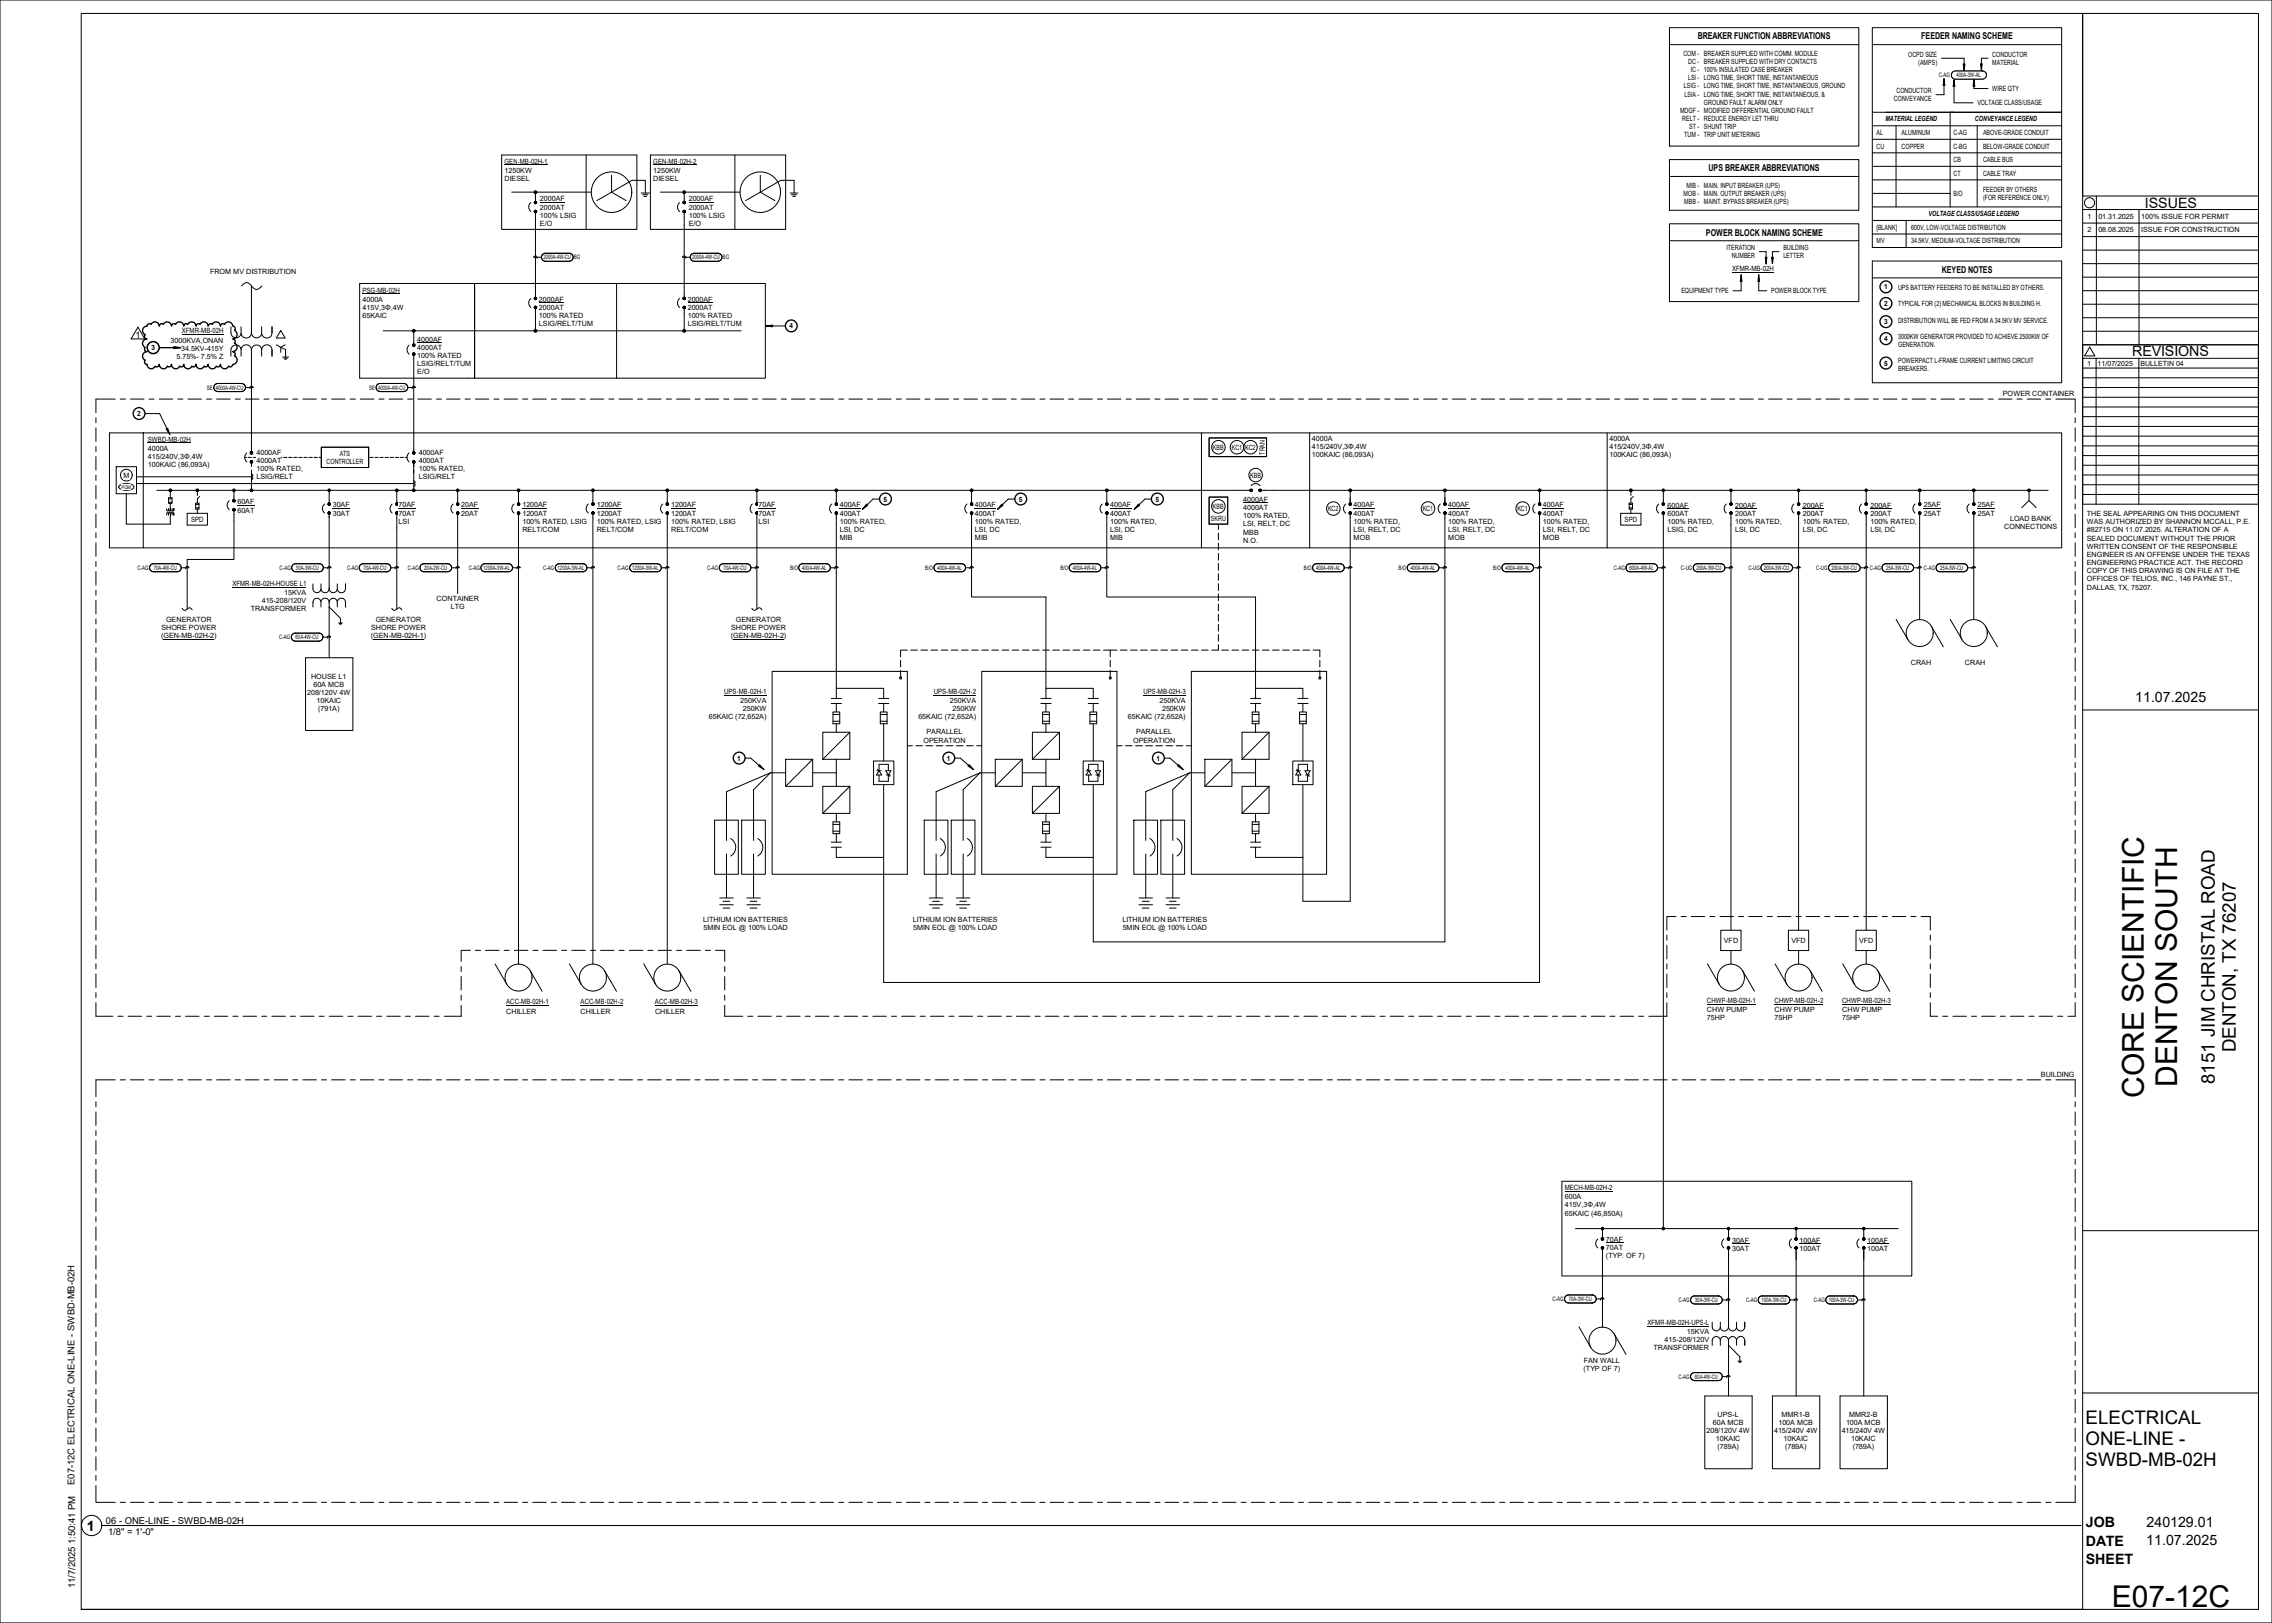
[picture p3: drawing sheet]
<svg xmlns="http://www.w3.org/2000/svg" width="1067mm" height="762mm" viewBox="0 0 1067 762" stroke-linecap="round" stroke-linejoin="round" font-family="sans-serif">
<defs><g id="words">
<g font-size="14.1">
<text x="1007" y="515" transform="rotate(-90 1007 515)">CORE SCIENTIFIC</text>
<text x="1022" y="510" transform="rotate(-90 1022 510)">DENTON SOUTH</text>
<text x="992" y="754">E07-12C</text>
</g>
<g font-size="8.8">
<text x="1050" y="494" transform="rotate(-90 1050 494)">DENTON, TX 76207</text>
<text x="1040" y="509" transform="rotate(-90 1040 509)">8151 JIM CHRISTAL ROAD</text>
<text x="979" y="668">ELECTRICAL</text>
<text x="979" y="678">ONE-LINE -</text>
<text x="979" y="688">SWBD-MB-02H</text>
</g>
<g font-size="6.7">
<text x="1007" y="98">ISSUES</text>
<text x="1001" y="167">REVISIONS</text>
<text x="1003" y="330">11.07.2025</text>
<text x="41" y="719">1</text>
<text x="979" y="717">JOB</text>
<text x="1008" y="717">240129.01</text>
<text x="979" y="726">DATE</text>
<text x="1008" y="726">11.07.2025</text>
<text x="979" y="734">SHEET</text>
</g>
<text font-size="4.5" x="35" y="746" transform="rotate(-90 35 746)">11/7/2025 1:50:41 PM</text>
<g font-size="4.4">
<text x="797" y="18">BREAKER FUNCTION ABBREVIATIONS</text>
<text x="902" y="18">FEEDER NAMING SCHEME</text>
<text x="802" y="80">UPS BREAKER ABBREVIATIONS</text>
<text x="801" y="111">POWER BLOCK NAMING SCHEME</text>
<text x="912" y="128">KEYED NOTES</text>
<text x="35" y="625" transform="rotate(-90 35 625)">SWBD-MB-02H</text>
<text x="35" y="678" transform="rotate(-90 35 678)">ELECTRICAL ONE-LINE -</text>
<text x="35" y="697" transform="rotate(-90 35 697)">E07-12C</text>
<text x="50" y="715">06 - ONE-LINE - SWBD-MB-02H</text>
<text x="51" y="720">1/8&quot; = 1'-0&quot;</text>
</g>
<text font-size="4.2" x="64" y="159">1</text>
<g font-size="3.4">
<text x="790" y="26">COM - BREAKER SUPPLIED WITH COMM. MODULE</text>
<text x="896" y="27">OCPD SIZE</text>
<text x="935" y="27">CONDUCTOR</text>
<text x="793" y="30">DC - BREAKER SUPPLIED WITH DRY CONTACTS</text>
<text x="794" y="34">IC - 100% INSULATED CASE BREAKER</text>
<text x="901" y="30">(AMPS)</text>
<text x="935" y="30">MATERIAL</text>
<text x="791" y="42">LSIG - LONG TIME, SHORT TIME, INSTANTANEOUS, GROUND</text>
<text x="793" y="38">LSI - LONG TIME, SHORT TIME, INSTANTANEOUS</text>
<text x="791" y="45">LSIA - LONG TIME, SHORT TIME, INSTANTANEOUS, &amp;</text>
<text x="889" y="48">CONVEYANCE</text>
<text x="890" y="44">CONDUCTOR</text>
<text x="935" y="43">WIRE QTY</text>
<text x="789" y="53">MDGF - MODIFIED DIFFERENTIAL GROUND FAULT</text>
<text x="800" y="49">GROUND FAULT ALARM ONLY</text>
<text x="928" y="49">VOLTAGE CLASS/USAGE</text>
<text x="790" y="57">RELT - REDUCE ENERGY LET THRU</text>
<text x="885" y="57">MATERIAL LEGEND</text>
<text x="927" y="57">CONVEYANCE LEGEND</text>
<text x="791" y="65">TUM - TRIP UNIT METERING</text>
<text x="793" y="61">ST - SHUNT TRIP</text>
<text x="881" y="63">AL</text>
<text x="893" y="63">ALUMINUM</text>
<text x="917" y="63">C-AG</text>
<text x="931" y="63">ABOVE-GRADE CONDUIT</text>
<text x="881" y="70">CU</text>
<text x="893" y="70">COPPER</text>
<text x="917" y="70">C-BG</text>
<text x="931" y="70">BELOW-GRADE CONDUIT</text>
<text x="237" y="77">GEN-</text>
<text x="244" y="77">MB-</text>
<text x="249" y="77">02H-</text>
<text x="256" y="77">1</text>
<text x="307" y="77">GEN-</text>
<text x="314" y="77">MB-</text>
<text x="319" y="77">02H-</text>
<text x="325" y="77">2</text>
<text x="917" y="76">CB</text>
<text x="931" y="76">CABLE BUS</text>
<text x="237" y="81">1250KW</text>
<text x="307" y="81">1250KW</text>
<text x="917" y="83">CT</text>
<text x="931" y="83">CABLE TRAY</text>
<text x="237" y="85">DIESEL</text>
<text x="307" y="85">DIESEL</text>
<text x="792" y="88">MIB - MAIN. INPUT BREAKER (UPS)</text>
<text x="254" y="95">2000AF</text>
<text x="323" y="95">2000AF</text>
<text x="791" y="92">MOB - MAIN. OUTPUT BREAKER (UPS)</text>
<text x="791" y="96">MBB - MAINT. BYPASS BREAKER (UPS)</text>
<text x="917" y="92">B/O</text>
<text x="931" y="90">FEEDER BY OTHERS</text>
<text x="931" y="94">(FOR REFERENCE ONLY)</text>
<text x="254" y="98">2000AT</text>
<text x="323" y="98">2000AT</text>
<text x="906" y="101">VOLTAGE CLASS/USAGE LEGEND</text>
<text x="254" y="102">100% LSIG</text>
<text x="254" y="106">E/O</text>
<text x="323" y="102">100% LSIG</text>
<text x="323" y="106">E/O</text>
<text x="881" y="108">[BLANK]</text>
<text x="897" y="108">600V, LOW-VOLTAGE DISTRIBUTION</text>
<text x="980" y="103">1</text>
<text x="985" y="103">01.31.2025</text>
<text x="1005" y="103">100% ISSUE FOR PERMIT</text>
<text x="980" y="109">2</text>
<text x="985" y="109">08.08.2025</text>
<text x="1005" y="109">ISSUE FOR CONSTRUCTION</text>
<text x="811" y="117">ITERATION</text>
<text x="837" y="117">BUILDING</text>
<text x="881" y="114">MV</text>
<text x="897" y="114">34.5KV, MEDIUM-VOLTAGE DISTRIBUTION</text>
<text x="813" y="121">NUMBER</text>
<text x="837" y="121">LETTER</text>
<text x="99" y="129">FROM MV DISTRIBUTION</text>
<text x="813" y="127">XFMR-</text>
<text x="822" y="127">MB-</text>
<text x="828" y="127">02H</text>
<text x="170" y="137">PSG-</text>
<text x="177" y="137">MB-</text>
<text x="183" y="137">02H</text>
<text x="789" y="138">EQUIPMENT TYPE</text>
<text x="832" y="138">POWER BLOCK TYPE</text>
<text x="885" y="136">1</text>
<text x="891" y="136">UPS BATTERY FEEDERS TO BE INSTALLED BY OTHERS.</text>
<text x="170" y="142">4000A</text>
<text x="253" y="142">2000AF</text>
<text x="323" y="142">2000AF</text>
<text x="885" y="144">2</text>
<text x="891" y="144">TYPICAL FOR (2) MECHANICAL BLOCKS IN BUILDING H.</text>
<text x="170" y="146">415V,3Φ,4W</text>
<text x="170" y="149">65KAIC</text>
<text x="253" y="146">2000AT</text>
<text x="253" y="149">100% RATED</text>
<text x="323" y="146">2000AT</text>
<text x="323" y="149">100% RATED</text>
<text x="253" y="153">LSIG/RELT/TUM</text>
<text x="323" y="153">LSIG/RELT/TUM</text>
<text x="371" y="154">4</text>
<text x="885" y="152">3</text>
<text x="891" y="151">DISTRIBUTION WILL BE FED FROM A 34.5KV MV SERVICE.</text>
<text x="80" y="161">3000KVA,ONAN</text>
<text x="85" y="157">XFMR-</text>
<text x="94" y="157">MB-</text>
<text x="100" y="157">02H</text>
<text x="196" y="160">4000AF</text>
<text x="885" y="160">4</text>
<text x="891" y="159">3000KW GENERATOR PROVIDED TO ACHIEVE 2500KW OF</text>
<text x="71" y="164">3</text>
<text x="85" y="165">34.5KV-415Y</text>
<text x="196" y="164">4000AT</text>
<text x="891" y="163">GENERATION.</text>
<text x="83" y="168">5.75%-</text>
<text x="94" y="168">7.5% Z</text>
<text x="196" y="168">100% RATED</text>
<text x="196" y="172">LSIG/RELT/TUM</text>
<text x="885" y="172">5</text>
<text x="891" y="171">POWERPACT L-FRAME CURRENT LIMITING CIRCUIT</text>
<text x="196" y="176">E/O</text>
<text x="891" y="174">BREAKERS.</text>
<text x="940" y="186">POWER CONTAINER</text>
<text x="64" y="195">2</text>
<text x="69" y="207">SWBD-</text>
<text x="79" y="207">MB-</text>
<text x="84" y="207">02H</text>
<text x="616" y="207">4000A</text>
<text x="756" y="207">4000A</text>
<text x="69" y="212">4000A</text>
<text x="69" y="215">415/240V,3Φ,4W</text>
<text x="120" y="214">4000AF</text>
<text x="160" y="214">ATS</text>
<text x="197" y="214">4000AF</text>
<text x="570" y="211">KBB</text>
<text x="578" y="211">KC1 KC2</text>
<text x="594" y="213" transform="rotate(-90 594 213)">TRAN</text>
<text x="616" y="211">415/240V,3Φ,4W</text>
<text x="616" y="215">100KAIC (86,093A)</text>
<text x="756" y="211">415/240V,3Φ,4W</text>
<text x="756" y="215">100KAIC (86,093A)</text>
<text x="69" y="219">100KAIC (86,093A)</text>
<text x="120" y="217">4000AT</text>
<text x="120" y="221">100% RATED,</text>
<text x="153" y="218">CONTROLLER</text>
<text x="197" y="217">4000AT</text>
<text x="197" y="221">100% RATED,</text>
<text x="58" y="224">M</text>
<text x="120" y="225">LSIG/RELT</text>
<text x="197" y="225">LSIG/RELT</text>
<text x="587" y="224">KBB</text>
<text x="112" y="237">60AF</text>
<text x="156" y="238">30AF</text>
<text x="187" y="238">70AF</text>
<text x="217" y="238">20AF</text>
<text x="245" y="238">1200AF</text>
<text x="280" y="238">1200AF</text>
<text x="315" y="238">1200AF</text>
<text x="356" y="238">70AF</text>
<text x="394" y="238">400AF</text>
<text x="415" y="236">5</text>
<text x="458" y="238">400AF</text>
<text x="478" y="236">5</text>
<text x="521" y="238">400AF</text>
<text x="543" y="236">5</text>
<text x="570" y="239">KBB</text>
<text x="584" y="236">4000AF</text>
<text x="584" y="239">4000AT</text>
<text x="624" y="240">KC2</text>
<text x="636" y="238">400AF</text>
<text x="668" y="240">KC1</text>
<text x="680" y="238">400AF</text>
<text x="712" y="240">KC1</text>
<text x="724" y="238">400AF</text>
<text x="783" y="238">600AF</text>
<text x="815" y="238">200AF</text>
<text x="846" y="238">200AF</text>
<text x="878" y="238">200AF</text>
<text x="903" y="238">25AF</text>
<text x="929" y="238">25AF</text>
<text x="90" y="245">SPD</text>
<text x="112" y="241">60AT</text>
<text x="156" y="242">30AT</text>
<text x="187" y="242">70AT</text>
<text x="187" y="246">LSI</text>
<text x="217" y="242">20AT</text>
<text x="245" y="242">1200AT</text>
<text x="245" y="246">100% RATED, LSIG</text>
<text x="280" y="242">1200AT</text>
<text x="280" y="246">100% RATED, LSIG</text>
<text x="315" y="242">1200AT</text>
<text x="315" y="246">100% RATED, LSIG</text>
<text x="356" y="242">70AT</text>
<text x="356" y="246">LSI</text>
<text x="394" y="242">400AT</text>
<text x="394" y="246">100% RATED,</text>
<text x="458" y="242">400AT</text>
<text x="458" y="246">100% RATED,</text>
<text x="521" y="242">400AT</text>
<text x="521" y="246">100% RATED,</text>
<text x="569" y="245">SKRU</text>
<text x="584" y="243">100% RATED,</text>
<text x="636" y="242">400AT</text>
<text x="636" y="246">100% RATED,</text>
<text x="680" y="242">400AT</text>
<text x="680" y="246">100% RATED,</text>
<text x="724" y="242">400AT</text>
<text x="724" y="246">100% RATED,</text>
<text x="763" y="245">SPD</text>
<text x="783" y="242">600AT</text>
<text x="815" y="242">200AT</text>
<text x="846" y="242">200AT</text>
<text x="878" y="242">200AT</text>
<text x="903" y="242">25AT</text>
<text x="929" y="242">25AT</text>
<text x="944" y="245">LOAD BANK</text>
<text x="980" y="242">THE SEAL APPEARING ON THIS DOCUMENT</text>
<text x="245" y="250">RELT/COM</text>
<text x="280" y="250">RELT/COM</text>
<text x="315" y="250">RELT/COM</text>
<text x="394" y="250">LSI, DC</text>
<text x="458" y="250">LSI, DC</text>
<text x="521" y="250">LSI, DC</text>
<text x="584" y="247">LSI, RELT, DC</text>
<text x="584" y="251">MBB</text>
<text x="636" y="250">LSI, RELT, DC</text>
<text x="680" y="250">LSI, RELT, DC</text>
<text x="724" y="250">LSI, RELT, DC</text>
<text x="783" y="246">100% RATED,</text>
<text x="783" y="250">LSIG, DC</text>
<text x="815" y="246">100% RATED,</text>
<text x="815" y="250">LSI, DC</text>
<text x="846" y="246">100% RATED,</text>
<text x="846" y="250">LSI, DC</text>
<text x="878" y="246">100% RATED,</text>
<text x="878" y="250">LSI, DC</text>
<text x="941" y="248">CONNECTIONS</text>
<text x="980" y="246">WAS AUTHORIZED BY SHANNON MCCALL, P.E.</text>
<text x="980" y="250">#82715 ON 11.07.2025. ALTERATION OF A</text>
<text x="394" y="254">MIB</text>
<text x="458" y="254">MIB</text>
<text x="521" y="254">MIB</text>
<text x="584" y="255">N.O.</text>
<text x="636" y="254">MOB</text>
<text x="680" y="254">MOB</text>
<text x="724" y="254">MOB</text>
<text x="980" y="254">SEALED DOCUMENT WITHOUT THE PRIOR</text>
<text x="980" y="258">WRITTEN CONSENT OF THE RESPONSIBLE</text>
<text x="980" y="261">ENGINEER IS AN OFFENSE UNDER THE TEXAS</text>
<text x="980" y="265">ENGINEERING PRACTICE ACT. THE RECORD</text>
<text x="980" y="269">COPY OF THIS DRAWING IS ON FILE AT THE</text>
<text x="109" y="275">XFMR-</text>
<text x="118" y="275">MB-</text>
<text x="124" y="275">02H-</text>
<text x="130" y="275">HOUSE L1</text>
<text x="980" y="273">OFFICES OF TELIOS, INC., 146 PAYNE ST.,</text>
<text x="133" y="279">15KVA</text>
<text x="980" y="277">DALLAS, TX, 75207.</text>
<text x="118" y="287">TRANSFORMER</text>
<text x="123" y="283">415-208/120V</text>
<text x="205" y="282">CONTAINER</text>
<text x="212" y="286">LTG</text>
<text x="78" y="292">GENERATOR</text>
<text x="176" y="292">GENERATOR</text>
<text x="345" y="292">GENERATOR</text>
<text x="76" y="299">(GEN-MB-02H-2)</text>
<text x="76" y="296">SHORE POWER</text>
<text x="174" y="299">(GEN-MB-02H-1)</text>
<text x="174" y="296">SHORE POWER</text>
<text x="343" y="299">(GEN-MB-02H-2)</text>
<text x="343" y="296">SHORE POWER</text>
<text x="897" y="312">CRAH</text>
<text x="923" y="312">CRAH</text>
<text x="146" y="319">HOUSE L1</text>
<text x="147" y="322">60A MCB</text>
<text x="144" y="326">208/120V 4W</text>
<text x="340" y="326">UPS-</text>
<text x="347" y="326">MB-</text>
<text x="352" y="326">02H-</text>
<text x="358" y="326">1</text>
<text x="438" y="326">UPS-</text>
<text x="445" y="326">MB-</text>
<text x="451" y="326">02H-</text>
<text x="457" y="326">2</text>
<text x="537" y="326">UPS-</text>
<text x="544" y="326">MB-</text>
<text x="549" y="326">02H-</text>
<text x="555" y="326">3</text>
<text x="149" y="330">10KAIC</text>
<text x="149" y="334">(791A)</text>
<text x="348" y="330">250KVA</text>
<text x="349" y="334">250KW</text>
<text x="446" y="330">250KVA</text>
<text x="447" y="334">250KW</text>
<text x="544" y="330">250KVA</text>
<text x="546" y="334">250KW</text>
<text x="333" y="338">65KAIC (72,652A)</text>
<text x="431" y="338">65KAIC (72,652A)</text>
<text x="530" y="338">65KAIC (72,652A)</text>
<text x="435" y="345">PARALLEL</text>
<text x="533" y="345">PARALLEL</text>
<text x="434" y="349">OPERATION</text>
<text x="532" y="349">OPERATION</text>
<text x="346" y="357">1</text>
<text x="445" y="357">1</text>
<text x="543" y="357">1</text>
<text x="330" y="433">LITHIUM ION BATTERIES</text>
<text x="330" y="437">5MIN EOL @ 100% LOAD</text>
<text x="429" y="433">LITHIUM ION BATTERIES</text>
<text x="429" y="437">5MIN EOL @ 100% LOAD</text>
<text x="527" y="433">LITHIUM ION BATTERIES</text>
<text x="527" y="437">5MIN EOL @ 100% LOAD</text>
<text x="809" y="443">VFD</text>
<text x="841" y="443">VFD</text>
<text x="873" y="443">VFD</text>
<text x="238" y="472">ACC-</text>
<text x="245" y="472">MB-</text>
<text x="250" y="472">02H-</text>
<text x="256" y="472">1</text>
<text x="273" y="472">ACC-</text>
<text x="280" y="472">MB-</text>
<text x="285" y="472">02H-</text>
<text x="291" y="472">2</text>
<text x="308" y="472">ACC-</text>
<text x="315" y="472">MB-</text>
<text x="320" y="472">02H-</text>
<text x="326" y="472">3</text>
<text x="801" y="471">CHWP-</text>
<text x="811" y="471">MB-</text>
<text x="817" y="471">02H-</text>
<text x="823" y="471">1</text>
<text x="833" y="471">CHWP-</text>
<text x="843" y="471">MB-</text>
<text x="848" y="471">02H-</text>
<text x="855" y="471">2</text>
<text x="865" y="471">CHWP-</text>
<text x="875" y="471">MB-</text>
<text x="880" y="471">02H-</text>
<text x="886" y="471">3</text>
<text x="238" y="476">CHILLER</text>
<text x="273" y="476">CHILLER</text>
<text x="308" y="476">CHILLER</text>
<text x="801" y="475">CHW PUMP</text>
<text x="801" y="479">75HP</text>
<text x="833" y="475">CHW PUMP</text>
<text x="833" y="479">75HP</text>
<text x="865" y="475">CHW PUMP</text>
<text x="865" y="479">75HP</text>
<text x="958" y="506">BUILDING</text>
<text x="735" y="559">MECH-</text>
<text x="735" y="563">600A</text>
<text x="744" y="559">MB-</text>
<text x="749" y="559">02H-</text>
<text x="756" y="559">2</text>
<text x="735" y="567">415V,3Φ,4W</text>
<text x="735" y="571">65KAIC (46,850A)</text>
<text x="754" y="583">70AF</text>
<text x="754" y="587">70AT</text>
<text x="813" y="583">30AF</text>
<text x="813" y="587">30AT</text>
<text x="845" y="583">100AF</text>
<text x="845" y="587">100AT</text>
<text x="877" y="583">100AF</text>
<text x="877" y="587">100AT</text>
<text x="754" y="591">(TYP. OF 7)</text>
<text x="774" y="622">XFMR-</text>
<text x="783" y="622">MB-</text>
<text x="788" y="622">02H-</text>
<text x="794" y="622">UPS-</text>
<text x="801" y="622">L</text>
<text x="792" y="626">15KVA</text>
<text x="776" y="634">TRANSFORMER</text>
<text x="782" y="630">415-208/120V</text>
<text x="744" y="640">FAN WALL</text>
<text x="744" y="644">(TYP OF 7)</text>
<text x="806" y="665">UPS-L</text>
<text x="837" y="665">MMR1-B</text>
<text x="868" y="665">MMR2-B</text>
<text x="804" y="669">60A MCB</text>
<text x="835" y="669">100A MCB</text>
<text x="867" y="669">100A MCB</text>
<text x="801" y="673">208/120V 4W</text>
<text x="806" y="677">10KAIC</text>
<text x="833" y="673">415/240V 4W</text>
<text x="837" y="677">10KAIC</text>
<text x="865" y="673">415/240V 4W</text>
<text x="869" y="677">10KAIC</text>
<text x="806" y="680">(789A)</text>
<text x="838" y="680">(789A)</text>
<text x="870" y="680">(789A)</text>
</g>
<g font-size="3.3">
<text x="980" y="172">1</text>
<text x="985" y="172">11/07/2025</text>
<text x="1005" y="172">BULLETIN 04</text>
</g>
<g font-size="2.9">
<text x="910" y="36">C-AG</text>
<text x="919" y="36">400A-3W-AL</text>
<text x="255" y="122">2000A-4W-CU</text>
<text x="269" y="122">BG</text>
<text x="325" y="122">2000A-4W-CU</text>
<text x="339" y="122">BG</text>
<text x="97" y="183">SE</text>
<text x="101" y="183">4000A-4W-CU</text>
<text x="173" y="183">SE</text>
<text x="178" y="183">4000A-4W-CU</text>
<text x="65" y="268">C-AG</text>
<text x="72" y="268">70A-4W-CU</text>
<text x="131" y="268">C-AG</text>
<text x="139" y="268">30A-3W-CU</text>
<text x="163" y="268">C-AG</text>
<text x="171" y="268">70A-4W-CU</text>
<text x="192" y="268">C-AG</text>
<text x="199" y="268">20A-2W-CU</text>
<text x="220" y="268">C-AG</text>
<text x="227" y="268">1200A-3W-AL</text>
<text x="255" y="268">C-AG</text>
<text x="262" y="268">1200A-3W-AL</text>
<text x="290" y="268">C-AG</text>
<text x="297" y="268">1200A-3W-AL</text>
<text x="332" y="268">C-AG</text>
<text x="340" y="268">70A-4W-CU</text>
<text x="371" y="268">B/O</text>
<text x="377" y="268">400A-4W-AL</text>
<text x="434" y="268">B/O</text>
<text x="440" y="268">400A-4W-AL</text>
<text x="498" y="268">B/O</text>
<text x="504" y="268">400A-4W-AL</text>
<text x="612" y="268">B/O</text>
<text x="618" y="268">400A-4W-AL</text>
<text x="657" y="268">B/O</text>
<text x="662" y="268">400A-4W-AL</text>
<text x="701" y="268">B/O</text>
<text x="707" y="268">400A-4W-AL</text>
<text x="758" y="268">C-AG</text>
<text x="765" y="268">600A-4W-AL</text>
<text x="789" y="268">C-UG</text>
<text x="797" y="268">200A-3W-CU</text>
<text x="821" y="268">C-UG</text>
<text x="828" y="268">200A-3W-CU</text>
<text x="853" y="268">C-UG</text>
<text x="860" y="268">200A-3W-CU</text>
<text x="878" y="268">C-AG</text>
<text x="886" y="268">25A-3W-CU</text>
<text x="903" y="268">C-AG</text>
<text x="911" y="268">25A-3W-CU</text>
<text x="131" y="300">C-AG</text>
<text x="139" y="300">60A-4W-CU</text>
<text x="729" y="611">C-AG</text>
<text x="737" y="611">70A-3W-CU</text>
<text x="788" y="611">C-AG</text>
<text x="796" y="611">30A-3W-CU</text>
<text x="820" y="611">C-AG</text>
<text x="827" y="611">100A-3W-CU</text>
<text x="852" y="611">C-AG</text>
<text x="859" y="611">100A-3W-CU</text>
<text x="788" y="647">C-AG</text>
<text x="796" y="647">60A-4W-CU</text>
</g>
<text font-size="2.3" x="57" y="229">PQM</text>
</g></defs>
<g fill="#000">
<path d="M251 90h1v1h-1zM251 99h1v1h-1zM251 94h1v2h-1zM321 90h1v1h-1zM321 99h1v1h-1zM321 94h1v2h-1zM194 155h1v1h-1zM251 155h1v1h-1zM251 144h1v1h-1zM251 140h1v1h-1zM321 155h1v1h-1zM321 144h1v1h-1z"/>
<path d="M321 140h1v1h-1zM194 166h1v1h-1zM194 161h1v2h-1zM117 216h2v1h-2zM117 212h2v1h-2zM194 216h1v1h-1zM194 212h1v1h-1zM79 230h2v1h-2zM92 230h1v1h-1zM109 239h1v1h-1zM109 234h1v2h-1zM109 230h1v1h-1z"/>
<path d="M117 230h2v1h-2zM154 236h1v1h-1zM154 230h1v1h-1zM186 236h1v1h-1zM186 230h1v1h-1zM194 230h1v1h-1zM214 236h2v1h-2zM214 230h2v1h-2zM243 236h1v1h-1zM243 230h1v1h-1zM278 236h1v1h-1zM278 230h1v1h-1z"/>
<path d="M313 236h1v1h-1zM313 230h1v1h-1zM355 236h1v1h-1zM355 230h1v1h-1zM392 236h1v1h-1zM392 230h1v1h-1zM456 236h1v1h-1zM456 230h1v1h-1zM519 236h1v1h-1zM519 230h1v1h-1zM587 230h1v1h-1zM591 230h1v1h-1z"/>
<path d="M633 236h2v1h-2zM633 230h2v1h-2zM678 236h1v1h-1zM678 230h1v1h-1zM722 236h2v1h-2zM722 230h2v1h-2zM765 230h1v1h-1zM780 236h2v1h-2zM780 230h2v1h-2zM812 236h1v1h-1zM812 230h1v1h-1zM844 236h1v1h-1z"/>
<path d="M844 230h1v1h-1zM876 236h1v1h-1zM876 230h1v1h-1zM901 236h1v1h-1zM901 230h1v1h-1zM926 236h1v1h-1zM926 230h1v1h-1zM952 230h1v1h-1zM154 240h1v1h-1zM186 240h1v1h-1zM214 240h2v1h-2zM243 240h1v1h-1z"/>
<path d="M278 240h1v1h-1zM313 240h1v1h-1zM355 240h1v1h-1zM392 240h1v1h-1zM456 240h1v1h-1zM519 240h1v1h-1zM633 240h2v1h-2zM678 240h1v1h-1zM722 240h2v1h-2zM780 240h2v1h-2zM812 240h1v1h-1zM844 240h1v1h-1z"/>
<path d="M876 240h1v1h-1zM901 240h1v1h-1zM926 240h1v1h-1zM752 576h1v1h-1zM780 576h2v1h-2zM811 576h1v1h-1zM843 576h1v1h-1zM875 576h1v1h-1zM752 585h1v1h-1zM752 581h1v1h-1zM811 585h1v1h-1zM811 581h1v1h-1z"/>
<path d="M843 585h1v1h-1zM843 581h1v1h-1zM875 585h1v1h-1zM875 581h1v1h-1z"/>
</g>
<g fill="none" stroke="#000" stroke-width=".47">
<path d="M784 13h89v56h-89zM879 13h89v40h-89zM784 21h89M879 21h89M879 59h89M879 53v63h89v-63h-83M890 59v38M916 53v44M928 59v38M236 73h63v35h-63zM275 73v35M305 73h64v35h-64z"/>
<path d="M345 73v35M784 75h89v24h-89zM879 65h89M879 78h89M879 72h89M240 90h38M249 95a2.8 2.8 0 0 0 0 4M251 90v4M251 100v40M287 90l10-5h6v6M287 82v8M287 90l7 4"/>
<path d="M287 90l-7 4M301 91h4M302 91h2M302 92h2M310 90h37M319 95a2.8 2.8 0 0 0 0 4M321 90v4M321 100v40M357 90l10-5h6v6M357 82v8M357 90l7 4M357 90l-7 4"/>
<path d="M371 91h4M372 91h2M372 92h1M784 83h89M879 97h89M879 84h89M879 91h37M784 105h89v37h-89zM784 113h89M879 104h89M879 110h89M895 104v12"/>
<path d="M113 134a3 3 0 0 1 3-1 3 3 0 0 1 3 2l2 1 2-2M118 134v22M290 133h-121v45h121M290 133h69v45h-69M290 133v45M879 123h89v57h-89zM879 130h89M108 153v3a2.4 2.4 0 0 0 3 3 2.4 2.4 0 0 0 2-2M113 153v4a2.4 2.4 0 0 0 3 2 2.4 2.4 0 0 0 2-3M118 156a2.4 2.4 0 0 0 2 3 2.4 2.4 0 0 0 3-2M123 153v4M128 153v3a2.4 2.4 0 0 1-3 3 2.4 2.4 0 0 1-2-2"/>
<path d="M132 155l2 4h-4zM180 155h168M194 155v6M249 140a2.8 2.8 0 0 0 0 4M251 145v10M319 140a2.8 2.8 0 0 0 0 4M321 145v10M113 164a2.4 2.4 0 0 0-2-2 2.4 2.4 0 0 0-3 2v3M118 164a2.4 2.4 0 0 0-2-2 2.4 2.4 0 0 0-3 2v3M118 164v48M123 164a2.4 2.4 0 0 1 2-2 2.4 2.4 0 0 1 3 2v3M123 164a2.4 2.4 0 0 0-3-2 2.4 2.4 0 0 0-2 2"/>
<path d="M123 164v3M130 162l2 1M132 163l2 1v4M132 163v2M133 168h3M133 168h2M134 169h.1M134 162l-2 1M192 162a2.8 2.8 0 0 0 0 4M194 167v45M223 178v-45v45M45 196v3"/>
<path d="M54 187h-9v7M56 187h3M61 187h7M70 187h2M75 187h6M83 187h3M88 187h7M97 187h2M102 187h6M110 187h3M115 187h7M124 187h2"/>
<path d="M129 187h6M137 187h3M142 187h7M151 187h2M156 187h6M164 187h3M169 187h7M178 187h2M183 187h6M191 187h3M196 187h7M205 187h2"/>
<path d="M210 187h6M218 187h3M223 187h7M232 187h2M237 187h6M245 187h3M250 187h6M259 187h2M264 187h6M272 187h3M277 187h7M286 187h2"/>
<path d="M291 187h6M299 187h3M304 187h6M313 187h2M318 187h6M326 187h3M331 187h6M340 187h2M345 187h6M353 187h3M358 187h6M367 187h2"/>
<path d="M372 187h6M380 187h3M385 187h6M394 187h2M399 187h6M407 187h3M412 187h6M421 187h2M426 187h6M434 187h3M439 187h6M448 187h2"/>
<path d="M453 187h6M461 187h3M466 187h6M475 187h2M480 187h6M488 187h3M493 187h6M502 187h2M507 187h6M515 187h3M520 187h6M529 187h2"/>
<path d="M534 187h6M542 187h3M547 187h6M556 187h2M561 187h6M569 187h3M574 187h6M583 187h2M588 187h6M596 187h3M601 187h6M610 187h2"/>
<path d="M615 187h6M623 187h3M628 187h6M637 187h2M641 187h7M650 187h3M655 187h6M664 187h2M668 187h7M677 187h3M682 187h6M691 187h2"/>
<path d="M695 187h7M704 187h3M709 187h6M718 187h2M722 187h7M731 187h3M736 187h6M745 187h2M749 187h7M758 187h3M763 187h6M772 187h2"/>
<path d="M776 187h7M785 187h3M790 187h6M799 187h2M803 187h7M812 187h3M817 187h6M826 187h2M830 187h7M839 187h3M844 187h6M853 187h2"/>
<path d="M857 187h7M866 187h3M871 187h6M880 187h2M884 187h7M893 187h2M898 187h6M907 187h2M911 187h7M920 187h2M925 187h6M934 187h2"/>
<path d="M938 187h7M947 187h2M952 187h6M961 187h2M965 187h9v7M974 196v3M45 201v6M45 210v2M45 214v7M55 219h9v13h-9zM67 203h-16v54h16M67 203h901v54h-901z"/>
<path d="M115 215h1M116 213a2.8 2.8 0 0 0 0 4M116 215h2M118 217v2M119 215h1M121 215h2M124 215h1M126 215h2M128 215h2M131 215h1M133 215h2M136 215h1"/>
<path d="M138 215h1M140 215h2M143 215h1M145 215h2M147 215h2M150 215h1M152 215h2M155 215h1M157 215h2M159 215h2M162 215h1M164 215h2"/>
<path d="M166 215h2M169 215h1M171 215h2M174 215h1M176 215h2M178 215h2M181 215h1M183 215h2M186 215h1M188 215h1M190 215h1M192 213a2.8 2.8 0 0 0 0 4"/>
<path d="M194 217v13M564 203v54M615 203v54M755 203v54M974 201v6M974 210v2M974 214v7M45 223v3M45 228v6M45 237v2M56 228a5 5 0 0 1 7 1 5 5 0 0 1-7 0zM59 232v14h21v-5"/>
<path d="M64 227h130M74 230h35M78 239v1h1M79 239v1M79 236h2M79 234h2v2h-2zM79 234h2M80 239v1v-1M80 240h1M80 230v4M80 236v4M80 240h-1"/>
<path d="M81 239v1M82 239v1v-1M82 240h-1M108 235a2.7 2.7 0 0 0 0 4M110 240v23h-22v23M110 230v4M110 230h44M118 223h1l-1 1h-54M118 224h1l-1 1M118 221v9M152 237a2.7 2.7 0 0 0 0 4M155 230v6"/>
<path d="M155 230h31M184 237a2.8 2.8 0 0 0 0 4M186 230v6M187 230h27M194 226h1l-1 1M194 227h1l-1 1M213 237a2.7 2.7 0 0 0 0 4M215 230v6M216 230h27M241 237a2.7 2.7 0 0 0 0 4M243 230v6M244 230h34"/>
<path d="M276 237a2.7 2.7 0 0 0 0 4M278 230v6M279 230h34M311 237a2.7 2.7 0 0 0 0 4M313 230v6M314 230h41M353 237a2.8 2.8 0 0 0 0 4M355 230v6M356 230h163M391 237a2.7 2.7 0 0 0 0 4M393 230v6M454 237a2.7 2.7 0 0 0 0 4"/>
<path d="M456 230v6M518 237a2.7 2.7 0 0 0 0 4M520 230v6M520 230h67M587 228a2.7 2.7 0 0 1 5 0M592 230h130M632 237a2.7 2.7 0 0 0 0 4M634 230v7M676 237a2.7 2.7 0 0 0 0 4M678 230v7M721 237a2.7 2.7 0 0 0 0 4M723 230v7"/>
<path d="M724 230h41M766 230h14M779 237a2.7 2.7 0 0 0 0 4M781 230v6M782 230h119M811 237a2.7 2.7 0 0 0 0 4M813 230v6M842 237a2.7 2.7 0 0 0 0 4M845 230v6M874 237a2.7 2.7 0 0 0 0 4M876 230v6M899 237a2.7 2.7 0 0 0 0 4"/>
<path d="M901 230v6M902 230h24M925 237a2.7 2.7 0 0 0 0 4M927 230v6M927 230h25M953 230v5M953 235l-4 3M953 235l3 3M953 230h9M974 223v3M974 228v6M974 237v2"/>
<path d="M45 241v7M45 250v2M45 255v6M79 241h1M79 241h-1v1M79 241v1M81 241h1v1M81 241h-1M81 241v1M155 241v35M186 241v45M215 241v38"/>
<path d="M243 241v212M278 241v212M313 241v212M355 241v45M393 241v87M456 241v39h35v48M520 241v39h70v48M572 246v3M572 250v3M572 255v3M572 260v3M634 241v182h-22v-20"/>
<path d="M678 241v201h-165v-74M723 241v220h-308v-93M781 241v336M813 241v196M845 241v196M876 241v196M901 241v50M927 241v50M974 241v7M974 250v2M974 255v6M45 264v2"/>
<path d="M45 268v7M45 277v2M147 274v2a1.9 1.9 0 0 0 2 2 1.9 1.9 0 0 0 2-1M151 274v3a1.9 1.9 0 0 0 2 1 1.9 1.9 0 0 0 2-2M155 276a1.9 1.9 0 0 0 1 2 1.9 1.9 0 0 0 2-1M158 274v3M162 274v2a1.9 1.9 0 0 1-2 2 1.9 1.9 0 0 1-2-1M572 265v3M572 269v3M572 274v3M572 279v3M974 264v2"/>
<path d="M974 268v7M974 277v2M45 282v6M45 291v2M45 295v7M86 286a2.2 2.2 0 0 0 3-1l1 1M151 282a1.9 1.9 0 0 0-2-1 1.9 1.9 0 0 0-2 2v2M155 283a1.9 1.9 0 0 0-2-2 1.9 1.9 0 0 0-2 1v3M155 283v26M155 285l5 5v2M158 282a1.9 1.9 0 0 0-2-1 1.9 1.9 0 0 0-1 2M158 282v3"/>
<path d="M158 282a1.9 1.9 0 0 1 2-1 1.9 1.9 0 0 1 2 2v2M159 292h2M159 293h1M160 293h.1M184 286a2.2 2.2 0 0 0 3-1l2 1M353 286a2.2 2.2 0 0 0 4-1l1 1M572 284v3M572 288v4M572 293v3M572 298v3M890 291l6 9M907 294l5 10"/>
<path d="M916 291l5 9M932 294l6 10M974 282v6M974 291v2M974 295v7M45 304v2M45 309v6M45 318v2M143 309h23v34h-23zM363 315h63v95h-63zM422 318h1v1h-1zM423 310v3"/>
<path d="M423 315v3M426 305h-3v3M428 305h3M432 305h4M437 305h3M442 305h3M447 305h3M451 305h4M456 305h3M461 305h3M461 315h63v95h-63zM466 305h3"/>
<path d="M470 305h4M475 305h3M480 305h3M485 305h3M490 305h3M494 305h3M499 305h3M504 305h3M509 305h3M513 305h4M518 305h3M521 318h1v1h-1z"/>
<path d="M521 310v3M521 315v3M524 305h-3v3M526 305h3M531 305h3M536 305h3M540 305h4M545 305h3M550 305h3M555 305h3M559 305h4M559 315h64v95h-64z"/>
<path d="M564 305h3M572 303v2h-3M574 305h3M578 305h4M583 305h3M588 305h3M593 305h3M597 305h4M602 305h3M607 305h3M612 305h3M617 305h3v3"/>
<path d="M619 318h1v1h-1zM620 310v3M620 315v3M974 304v2M974 309v6M974 318v2M45 322v7M45 331v2M45 336v6M390 328h5M390 330h5M391 334h3v6h-3z"/>
<path d="M391 339h3M391 335h3M393 330v4M393 340v4M393 323h22v5M413 328h4M413 330h4M413 334h4v6h-4zM413 339h4M413 335h4M415 328h.1M415 330v4"/>
<path d="M415 340v17M489 328h5M489 330h5M490 334h3v6h-3zM490 339h3M490 335h3M491 330v4M491 340v4M491 323h22v5M511 328h5M511 330h5M512 334h3v6h-3z"/>
<path d="M512 339h3M512 335h3M513 328h.1M513 330v4M513 340v17M587 328h5M587 330h5M588 334h3v6h-3zM588 339h3M588 335h3M590 330v4M590 340v4"/>
<path d="M590 323h22v5M609 328h5M609 330h5M610 334h3v6h-3zM610 339h3M610 335h3M612 328h.1M612 330v4M612 340v17M974 322v7M974 331v2M974 336v6"/>
<path d="M45 345v2M45 349v7M45 358v2M369 356h13v13h-13zM382 356l-13 13M386 344h13v12h-13zM393 356v13M399 344l-13 12M410 357h10v11h-10zM426 350h2M430 350h3M435 350h3"/>
<path d="M440 350h3M444 350h3M449 350h3M454 350h3M459 350h2M467 356h13v13h-13zM480 356l-13 13M485 344h12v12h-12zM491 356v13M497 344l-12 12M509 357h9v11h-9zM524 350h3"/>
<path d="M528 350h4M533 350h3M538 350h3M543 350h3M547 350h4M552 350h3M557 350h2M566 356h12v13h-12zM578 356l-12 13M583 344h13v12h-13zM590 356v13M596 344l-13 12"/>
<path d="M607 357h10v11h-10zM974 345v2M974 349v7M974 358v2M45 363v6M45 372v2M45 376v7M362 363l-21 9v23M362 363l-8 8v24M362 363h7M382 363h11M386 369h13v13h-13z"/>
<path d="M399 369l-13 13M412 362h2M412 361l1 1M413 362v-3h4v3M413 364v3h4v-3M413 362l1 2h-2zM416 362h2l-1 2zM416 364h2M417 364l1 1M460 363l-20 9v23M460 363l-8 8v24M460 363h7"/>
<path d="M480 363h11M485 369h12v13h-12zM497 369l-12 13M510 362h2M510 361l1 1M511 362v-3h5v3M511 364v3h5v-3M511 362l1 2h-2zM514 362h3l-1 2zM515 364h2M516 364v1M559 363l-21 9v23"/>
<path d="M559 363l-8 8v24M559 363h7M578 363h12M583 369h13v13h-13zM596 369l-13 13M609 362h2M609 361l1 1M610 362v-3h4v3M610 364v3h4v-3M610 362l1 2h-3zM612 368v35M613 362h2l-1 2z"/>
<path d="M613 364h2M614 364l1 1M974 363v6M974 372v2M974 376v7M45 385v2M45 390v6M45 399v2M336 385h11v25h-11zM343 394a5 5 0 0 1 0 8M348 385h11v25h-11zM356 394a5 5 0 0 1 0 8"/>
<path d="M390 398h5M390 395h5M391 386h3v5h-3zM391 387h3M391 390h3M393 382v4M393 391v4M393 398v5h22M434 385h11v25h-11zM441 394a5 5 0 0 1 1 8M447 385h11v25h-11zM454 394a5 5 0 0 1 0 8"/>
<path d="M489 398h5M489 395h5M490 386h3v5h-3zM490 387h3M490 390h3M491 398v5h22M491 382v4M491 391v4M532 385h12v25h-12zM540 394a5 5 0 0 1 0 8M545 385h11v25h-11zM553 394a5 5 0 0 1 0 8"/>
<path d="M587 398h5M587 395h5M588 386h3v5h-3zM588 387h3M588 390h3M590 398v5h22M590 382v4M590 391v4M974 385v2M974 390v6M974 399v2M45 403v7"/>
<path d="M45 412v2M45 417v6M341 401v21M354 401v21M440 401v21M452 401v21M538 401v21M551 401v21M974 403v7M974 412v2M974 417v6M45 426v2"/>
<path d="M45 430v7M45 439v2M338 422h6M338 425h6M340 423h3M340 426h3M351 422h6M351 425h6M352 423h3M352 426h3M436 422h7M436 425h7"/>
<path d="M438 423h3M438 426h3M449 422h6M449 425h6M451 423h3M451 426h3M535 422h6M535 425h6M536 423h4M536 426h4M547 422h7M547 425h7"/>
<path d="M549 423h3M549 426h3M783 439v2M787 430h-4v7M789 430h3M794 430h6M803 430h2M808 430h6M808 437h9v9h-9zM816 430h3M821 430h6M830 430h2"/>
<path d="M835 430h6M840 437h9v9h-9zM843 430h3M848 430h6M857 430h2M862 430h6M870 430h3M871 437h10v9h-10zM875 430h6M884 430h2M889 430h6M897 430h3"/>
<path d="M902 430h4v7M906 439v2M974 426v2M974 430v7M974 439v2M45 444v6M45 453v2M45 457v7M217 454v2M217 458v7M221 446h-4v5M223 446h3"/>
<path d="M228 446h6M232 453l6 9M237 446h2M242 446h6M249 456l6 9M250 446h3M255 446h6M264 446h2M267 453l6 9M268 446h7M277 446h3M282 446h6"/>
<path d="M284 456l5 9M291 446h2M295 446h7M302 453l6 9M304 446h3M309 446h6M318 446h2M319 456l5 9M322 446h7M331 446h3M336 446h4v5M340 454v2"/>
<path d="M340 458v7M783 444v6M783 453v2M783 457v7M802 453l5 9M813 446v7M818 456l6 9M833 453l6 9M845 446v7M850 456l6 9M865 453l6 9M876 446v7"/>
<path d="M882 456l5 9M906 444v6M906 453v2M906 457v7M974 444v6M974 453v2M974 457v7M45 471v6h8M45 466v2M55 477h3M60 477h7M69 477h2"/>
<path d="M74 477h6M82 477h3M87 477h6M96 477h2M101 477h6M109 477h3M114 477h6M123 477h2M128 477h6M136 477h3M141 477h6M150 477h2"/>
<path d="M155 477h6M163 477h3M168 477h6M177 477h2M182 477h6M190 477h3M195 477h6M204 477h2M217 472v5h-8M217 467v3M340 472v5h9M340 467v3"/>
<path d="M351 477h2M356 477h6M365 477h2M369 477h7M378 477h2M383 477h6M392 477h2M396 477h7M405 477h2M410 477h6M419 477h2M423 477h7"/>
<path d="M432 477h2M437 477h6M446 477h2M450 477h7M459 477h2M464 477h6M473 477h2M477 477h7M486 477h2M491 477h6M500 477h2M504 477h7"/>
<path d="M513 477h2M518 477h6M527 477h2M531 477h7M540 477h2M545 477h6M554 477h2M558 477h7M567 477h2M572 477h6M581 477h2M585 477h7"/>
<path d="M594 477h2M599 477h6M607 477h3M612 477h7M621 477h2M626 477h6M634 477h3M639 477h7M648 477h2M653 477h6M661 477h3M666 477h7"/>
<path d="M675 477h2M680 477h6M688 477h3M693 477h7M702 477h2M707 477h6M715 477h3M720 477h7M729 477h2M734 477h6M742 477h3M747 477h7"/>
<path d="M756 477h2M761 477h6M769 477h3M783 471v6h-9M783 466v2M906 471v6h4M906 466v2M912 477h3M917 477h6M926 477h2M930 477h7M939 477h3"/>
<path d="M944 477h6M953 477h2M957 477h7M966 477h3M974 471v6h-3M974 466v2M45 517v3M54 507h-9v8M56 507h3M61 507h7M70 507h2M75 507h6"/>
<path d="M83 507h3M88 507h7M97 507h2M102 507h6M110 507h3M115 507h7M124 507h2M129 507h6M137 507h3M142 507h7M151 507h2M156 507h6"/>
<path d="M164 507h3M169 507h7M178 507h2M183 507h6M191 507h3M196 507h7M205 507h2M210 507h6M218 507h3M223 507h7M232 507h2M237 507h6"/>
<path d="M245 507h3M250 507h6M259 507h2M264 507h6M272 507h3M277 507h7M286 507h2M291 507h6M299 507h3M304 507h6M313 507h2M318 507h6"/>
<path d="M326 507h3M331 507h6M340 507h2M345 507h6M353 507h3M358 507h6M367 507h2M372 507h6M380 507h3M385 507h6M394 507h2M399 507h6"/>
<path d="M407 507h3M412 507h6M421 507h2M426 507h6M434 507h3M439 507h6M448 507h2M453 507h6M461 507h3M466 507h6M475 507h2M480 507h6"/>
<path d="M488 507h3M493 507h6M502 507h2M507 507h6M515 507h3M520 507h6M529 507h2M534 507h6M542 507h3M547 507h6M556 507h2M561 507h6"/>
<path d="M569 507h3M574 507h6M583 507h2M588 507h6M596 507h3M601 507h6M610 507h2M615 507h6M623 507h3M628 507h6M637 507h2M641 507h7"/>
<path d="M650 507h3M655 507h6M664 507h2M668 507h7M677 507h3M682 507h6M691 507h2M695 507h7M704 507h3M709 507h6M718 507h2M722 507h7"/>
<path d="M731 507h3M736 507h6M745 507h2M749 507h7M758 507h3M763 507h6M772 507h2M776 507h7M785 507h3M790 507h6M799 507h2M803 507h7"/>
<path d="M812 507h3M817 507h6M826 507h2M830 507h7M839 507h3M844 507h6M853 507h2M857 507h7M866 507h3M871 507h6M880 507h2M884 507h7"/>
<path d="M893 507h2M898 507h6M907 507h2M911 507h7M920 507h2M925 507h6M934 507h2M938 507h7M947 507h2M952 507h6M961 507h2M965 507h9v8"/>
<path d="M974 517v3M45 522v6M45 531v2M45 536v6M974 522v6M974 531v2M974 536v6M45 544v3M45 549v6M45 558v2M733 555h165v44h-165zM974 544v3"/>
<path d="M974 549v6M974 558v2M45 563v6M45 571v3M45 576v6M740 577h151M752 577v4M812 577v4M843 577v4M875 577v4M974 563v6M974 571v3"/>
<path d="M974 576v6M45 585v2M45 589v7M45 598v3M750 582a2.7 2.7 0 0 0 0 4M752 587v36M809 582a2.7 2.7 0 0 0 0 4M812 587v36M841 582a2.7 2.7 0 0 0 0 4M843 587v68M873 582a2.7 2.7 0 0 0 0 4M875 587v68"/>
<path d="M974 585v2M974 589v7M974 598v3M45 603v6M45 612v2M45 617v6M974 603v6M974 612v2M974 617v6M45 625v3M45 630v6M45 639v2"/>
<path d="M741 623l6 10M758 626l5 10M804 621v2a1.9 1.9 0 0 0 2 2 1.9 1.9 0 0 0 2-2M808 621v2a1.9 1.9 0 0 0 2 2 1.9 1.9 0 0 0 2-2M808 629a1.9 1.9 0 0 0-2-1 1.9 1.9 0 0 0-2 1v3M812 629a1.9 1.9 0 0 0-2-2 1.9 1.9 0 0 0-2 2v3M812 629v26M812 632l5 5v2M812 623a1.9 1.9 0 0 0 1 2 1.9 1.9 0 0 0 2-2M815 629a1.9 1.9 0 0 1 2-2 1.9 1.9 0 0 1 2 2v3M815 629a1.9 1.9 0 0 0-2-1 1.9 1.9 0 0 0-1 1M815 621v2"/>
<path d="M815 629v3M816 639h2M816 639h1M817 640h.1M819 621v2a1.9 1.9 0 0 1-2 2 1.9 1.9 0 0 1-2-2M974 625v3M974 630v6M974 639v2M45 643v7M45 652v3M45 657v6M800 655h23v35h-23z"/>
<path d="M832 655h22v35h-22zM864 655h22v35h-22zM974 643v7M974 652v3M974 657v6M45 666v2M45 670v7M45 679v3M974 666v2M974 670v7M974 679v3M45 697v8h9"/>
<path d="M45 684v6M45 693v2M974 684v6M974 693v2M974 697v8h-9M56 705h3M61 705h7M70 705h2M75 705h6M83 705h3M88 705h7M97 705h2"/>
<path d="M102 705h6M110 705h3M115 705h7M124 705h2M129 705h6M137 705h3M142 705h7M151 705h2M156 705h6M164 705h3M169 705h7M178 705h2"/>
<path d="M183 705h6M191 705h3M196 705h7M205 705h2M210 705h6M218 705h3M223 705h7M232 705h2M237 705h6M245 705h3M250 705h6M259 705h2"/>
<path d="M264 705h6M272 705h3M277 705h7M286 705h2M291 705h6M299 705h3M304 705h6M313 705h2M318 705h6M326 705h3M331 705h6M340 705h2"/>
<path d="M345 705h6M353 705h3M358 705h6M367 705h2M372 705h6M380 705h3M385 705h6M394 705h2M399 705h6M407 705h3M412 705h6M421 705h2"/>
<path d="M426 705h6M434 705h3M439 705h6M448 705h2M453 705h6M461 705h3M466 705h6M475 705h2M480 705h6M488 705h3M493 705h6M502 705h2"/>
<path d="M507 705h6M515 705h3M520 705h6M529 705h2M534 705h6M542 705h3M547 705h6M556 705h2M561 705h6M569 705h3M574 705h6M583 705h2"/>
<path d="M588 705h6M596 705h3M601 705h6M610 705h2M615 705h6M623 705h3M628 705h6M637 705h2M641 705h7M650 705h3M655 705h6M664 705h2"/>
<path d="M668 705h7M677 705h3M682 705h6M691 705h2M695 705h7M704 705h3M709 705h6M718 705h2M722 705h7M731 705h3M736 705h6M745 705h2"/>
<path d="M749 705h7M758 705h3M763 705h6M772 705h2M776 705h7M785 705h3M790 705h6M799 705h2M803 705h7M812 705h3M817 705h6M826 705h2"/>
<path d="M830 705h7M839 705h3M844 705h6M853 705h2M857 705h7M866 705h3M871 705h6M880 705h2M884 705h7M893 705h2M898 705h6M907 705h2"/>
<path d="M911 705h7M920 705h2M925 705h6M934 705h2M938 705h7M947 705h2M952 705h6M961 705h2"/>
<circle cx="251" cy="90" r=".6"/>
<circle cx="251" cy="95" r=".6"/>
<circle cx="251" cy="99" r=".6"/>
<circle cx="287" cy="90" r="10"/>
<circle cx="321" cy="90" r=".6"/>
<circle cx="321" cy="99" r=".6"/>
<circle cx="321" cy="95" r=".6"/>
<circle cx="357" cy="90" r="10"/>
<circle cx="194" cy="155" r=".6"/>
<circle cx="251" cy="155" r=".6"/>
<circle cx="251" cy="144" r=".6"/>
<circle cx="251" cy="140" r=".6"/>
<circle cx="321" cy="155" r=".6"/>
<circle cx="321" cy="144" r=".6"/>
<circle cx="321" cy="140" r=".6"/>
<circle cx="194" cy="162" r=".6"/>
<circle cx="194" cy="166" r=".6"/>
<circle cx="118" cy="217" r=".6"/>
<circle cx="118" cy="213" r=".6"/>
<circle cx="194" cy="217" r=".6"/>
<circle cx="194" cy="213" r=".6"/>
<circle cx="59" cy="223" r="2.8"/>
<circle cx="80" cy="230" r=".6"/>
<circle cx="93" cy="230" r=".6"/>
<circle cx="110" cy="239" r=".6"/>
<circle cx="110" cy="235" r=".6"/>
<circle cx="110" cy="230" r=".6"/>
<circle cx="118" cy="230" r=".6"/>
<circle cx="155" cy="237" r=".6"/>
<circle cx="155" cy="230" r=".6"/>
<circle cx="186" cy="230" r=".6"/>
<circle cx="186" cy="237" r=".6"/>
<circle cx="194" cy="230" r=".6"/>
<circle cx="215" cy="237" r=".6"/>
<circle cx="215" cy="230" r=".6"/>
<circle cx="243" cy="230" r=".6"/>
<circle cx="243" cy="237" r=".6"/>
<circle cx="278" cy="230" r=".6"/>
<circle cx="278" cy="237" r=".6"/>
<circle cx="313" cy="230" r=".6"/>
<circle cx="313" cy="237" r=".6"/>
<circle cx="355" cy="230" r=".6"/>
<circle cx="355" cy="237" r=".6"/>
<circle cx="393" cy="230" r=".6"/>
<circle cx="393" cy="237" r=".6"/>
<circle cx="456" cy="230" r=".6"/>
<circle cx="456" cy="237" r=".6"/>
<circle cx="520" cy="230" r=".6"/>
<circle cx="520" cy="237" r=".6"/>
<circle cx="587" cy="230" r=".6"/>
<circle cx="592" cy="230" r=".6"/>
<circle cx="634" cy="230" r=".6"/>
<circle cx="634" cy="237" r=".6"/>
<circle cx="678" cy="230" r=".6"/>
<circle cx="678" cy="237" r=".6"/>
<circle cx="723" cy="230" r=".6"/>
<circle cx="723" cy="237" r=".6"/>
<circle cx="766" cy="230" r=".6"/>
<circle cx="781" cy="237" r=".6"/>
<circle cx="781" cy="230" r=".6"/>
<circle cx="813" cy="237" r=".6"/>
<circle cx="813" cy="230" r=".6"/>
<circle cx="845" cy="237" r=".6"/>
<circle cx="845" cy="230" r=".6"/>
<circle cx="876" cy="237" r=".6"/>
<circle cx="876" cy="230" r=".6"/>
<circle cx="901" cy="230" r=".6"/>
<circle cx="901" cy="237" r=".6"/>
<circle cx="927" cy="230" r=".6"/>
<circle cx="927" cy="237" r=".6"/>
<circle cx="953" cy="230" r=".6"/>
<circle cx="155" cy="241" r=".6"/>
<circle cx="186" cy="241" r=".6"/>
<circle cx="215" cy="241" r=".6"/>
<circle cx="243" cy="241" r=".6"/>
<circle cx="278" cy="241" r=".6"/>
<circle cx="313" cy="241" r=".6"/>
<circle cx="355" cy="241" r=".6"/>
<circle cx="393" cy="241" r=".6"/>
<circle cx="456" cy="241" r=".6"/>
<circle cx="520" cy="241" r=".6"/>
<circle cx="634" cy="241" r=".6"/>
<circle cx="678" cy="241" r=".6"/>
<circle cx="723" cy="241" r=".6"/>
<circle cx="781" cy="241" r=".6"/>
<circle cx="813" cy="241" r=".6"/>
<circle cx="845" cy="241" r=".6"/>
<circle cx="876" cy="241" r=".6"/>
<circle cx="901" cy="241" r=".6"/>
<circle cx="927" cy="241" r=".6"/>
<circle cx="901" cy="297" r="6"/>
<circle cx="927" cy="297" r="6"/>
<circle cx="243" cy="459" r="6"/>
<circle cx="278" cy="459" r="6"/>
<circle cx="313" cy="459" r="6"/>
<circle cx="813" cy="459" r="6"/>
<circle cx="845" cy="459" r="6"/>
<circle cx="876" cy="459" r="6"/>
<circle cx="752" cy="577" r=".6"/>
<circle cx="781" cy="577" r=".6"/>
<circle cx="812" cy="577" r=".6"/>
<circle cx="843" cy="577" r=".6"/>
<circle cx="875" cy="577" r=".6"/>
<circle cx="752" cy="586" r=".6"/>
<circle cx="752" cy="582" r=".6"/>
<circle cx="812" cy="586" r=".6"/>
<circle cx="812" cy="582" r=".6"/>
<circle cx="843" cy="582" r=".6"/>
<circle cx="843" cy="586" r=".6"/>
<circle cx="875" cy="582" r=".6"/>
<circle cx="875" cy="586" r=".6"/>
<circle cx="752" cy="629" r="6"/>
</g>
<g fill="#fff">
<path d="M809 440h7v3h-7z"/>
<path d="M815 235h10v4h-10z"/>
</g>
<path d="M815 239h10" fill="none" stroke="#000" stroke-width=".47"/>
<g fill="#fff">
<path d="M815 239h10v4h-10z"/>
<path d="M815 243h23v4h-23z"/>
<path d="M815 247h11v4h-11z"/>
<path d="M841 440h7v3h-7z"/>
<path d="M833 468h9v4h-9z"/>
<path d="M842 468h1v4h-1z"/>
<path d="M843 468h4v4h-4z"/>
<path d="M847 468h1v4h-1z"/>
<path d="M848 468h6v4h-6z"/>
<path d="M854 468h1v4h-1z"/>
<path d="M855 468h1v4h-1z"/>
</g>
<path d="M833 471h23" fill="none" stroke="#000" stroke-width=".47"/>
<g fill="#fff">
<path d="M833 472h19v4h-19z"/>
<path d="M833 476h9v4h-9z"/>
<path d="M801 468h9v4h-9z"/>
<path d="M810 468h1v4h-1z"/>
<path d="M811 468h5v4h-5z"/>
<path d="M816 468h1v4h-1z"/>
<path d="M817 468h5v4h-5z"/>
<path d="M822 468h1v4h-1z"/>
<path d="M823 468h1v4h-1z"/>
</g>
<path d="M801 471h23" fill="none" stroke="#000" stroke-width=".47"/>
<g fill="#fff">
<path d="M801 472h19v4h-19z"/>
<path d="M801 476h9v4h-9z"/>
<path d="M873 440h7v3h-7z"/>
<path d="M735 556h8v4h-8z"/>
<path d="M743 556h1v4h-1z"/>
<path d="M744 556h5v4h-5z"/>
<path d="M749 556v4z"/>
<path d="M749 556h6v4h-6z"/>
<path d="M755 556h1v4h-1z"/>
<path d="M756 556h1v4h-1z"/>
</g>
<path d="M735 559h22" fill="none" stroke="#000" stroke-width=".47"/>
<g fill="#fff">
<path d="M735 560h8v4h-8z"/>
<path d="M735 564h10v4h-10z"/>
<path d="M745 564h3v4h-3z"/>
<path d="M748 564h6v4h-6z"/>
<path d="M735 568h27v4h-27z"/>
<path d="M744 637h17v4h-17z"/>
<path d="M744 641h17v4h-17z"/>
<path d="M813 580h8v4h-8z"/>
</g>
<path d="M813 584h8" fill="none" stroke="#000" stroke-width=".47"/>
<g fill="#fff">
<path d="M813 584h8v4h-8z"/>
<path d="M794 608h15v4h-15z"/>
</g>
<path d="M794 609l2-1h11a1.9 1.9 0 0 1 2 2 1.9 1.9 0 0 1-2 2h-11a1.9 1.9 0 0 1-2-1 1.9 1.9 0 0 1 0-2zM809 610h3a.8 .8 0 0 0-1 0 .8 .8 0 0 0 0 1" fill="none" stroke="#000" stroke-width=".47"/>
<path d="M794 644h15v4h-15z" fill="#fff"/>
<path d="M794 645l2-1h11a1.9 1.9 0 0 1 2 2 1.9 1.9 0 0 1-2 2h-11a1.9 1.9 0 0 1-2-1 1.9 1.9 0 0 1 0-2zM809 646h3a.8 .8 0 0 0-1 0 .8 .8 0 0 0 0 1" fill="none" stroke="#000" stroke-width=".47"/>
<g fill="#fff">
<path d="M774 619h8v4h-8z"/>
<path d="M782 619h1v4h-1z"/>
<path d="M783 619h4v4h-4z"/>
<path d="M787 619h1v4h-1z"/>
<path d="M788 619h5v4h-5z"/>
<path d="M793 619h1v4h-1z"/>
<path d="M794 619h6v4h-6z"/>
<path d="M800 619h1v4h-1z"/>
<path d="M801 619h2v4h-2z"/>
</g>
<path d="M774 623h29" fill="none" stroke="#000" stroke-width=".47"/>
<g fill="#fff">
<path d="M792 623h11v4h-11z"/>
<path d="M782 627h5v4h-5z"/>
<path d="M787 627h1v4h-1z"/>
<path d="M788 627h15v4h-15z"/>
<path d="M776 631h27v4h-27z"/>
</g>
<path d="M92 237h1M92 238h1M92 236h1v3h-1zM93 230v3M93 239v2M94 233l-1 1v2M88 241h9v6h-9z" fill="none" stroke="#000" stroke-width=".47"/>
<g fill="#fff">
<path d="M90 242h6v4h-6z"/>
<path d="M69 204h9v4h-9z"/>
<path d="M78 204h1v4h-1z"/>
<path d="M79 204h4v4h-4z"/>
<path d="M83 204h1v4h-1z"/>
<path d="M84 204h6v4h-6z"/>
</g>
<path d="M69 208h21" fill="none" stroke="#000" stroke-width=".47"/>
<g fill="#fff">
<path d="M69 209h10v3h-10z"/>
<path d="M69 212h17v4h-17z"/>
<path d="M86 212h3v4h-3z"/>
<path d="M89 212h6v4h-6z"/>
<path d="M69 216h29v4h-29z"/>
<path d="M58 221h3v4h-3z"/>
<path d="M57 227h5v3h-5z"/>
<path d="M151 210h22v9h-22z"/>
</g>
<path d="M151 210h22v9h-22z" fill="none" stroke="#000" stroke-width=".47"/>
<path d="M120 211h12v3h-12z" fill="#fff"/>
<path d="M120 214h12" fill="none" stroke="#000" stroke-width=".47"/>
<g fill="#fff">
<path d="M120 214h12v4h-12z"/>
<path d="M120 218h23v4h-23z"/>
<path d="M120 222h18v4h-18z"/>
<path d="M584 233h11v3h-11z"/>
</g>
<path d="M584 236h11" fill="none" stroke="#000" stroke-width=".47"/>
<g fill="#fff">
<path d="M584 236h11v4h-11z"/>
<path d="M584 240h23v4h-23z"/>
<path d="M584 244h22v4h-22z"/>
<path d="M584 248h7v4h-7z"/>
<path d="M584 252h7v4h-7z"/>
<path d="M187 235h8v4h-8z"/>
</g>
<path d="M187 239h8" fill="none" stroke="#000" stroke-width=".47"/>
<g fill="#fff">
<path d="M187 239h8v4h-8z"/>
<path d="M187 243h5v4h-5z"/>
<path d="M568 206h27v8h-27z"/>
</g>
<g fill="none" stroke="#000" stroke-width=".47">
<path d="M568 206h27v8h-27z"/>
<circle cx="572" cy="210" r="3"/>
<circle cx="581" cy="210" r="3"/>
<circle cx="587" cy="210" r="3"/>
<circle cx="626" cy="239" r="3"/>
<circle cx="671" cy="239" r="3"/>
</g>
<path d="M568 233h8v13h-8z" fill="#fff"/>
<g fill="none" stroke="#000" stroke-width=".47">
<path d="M568 233h8v13h-8z"/>
<circle cx="572" cy="238" r="3"/>
<circle cx="590" cy="223" r="3"/>
</g>
<g fill="#fff">
<path d="M435 342h18v4h-18z"/>
<path d="M434 346h19v3h-19z"/>
<path d="M340 323h6v4h-6z"/>
<path d="M346 323h1v4h-1z"/>
<path d="M347 323h4v4h-4z"/>
<path d="M351 323h1v4h-1z"/>
<path d="M352 323h5v4h-5z"/>
<path d="M357 323h1v4h-1z"/>
<path d="M358 323h2v4h-2z"/>
</g>
<path d="M340 326h20" fill="none" stroke="#000" stroke-width=".47"/>
<g fill="#fff">
<path d="M348 327h12v4h-12z"/>
<path d="M349 331h11v4h-11z"/>
<path d="M333 335h27v4h-27z"/>
<path d="M429 430h39v4h-39z"/>
<path d="M429 434h39v3h-39z"/>
<path d="M438 323h6v4h-6z"/>
<path d="M444 323h1v4h-1z"/>
<path d="M445 323h5v4h-5z"/>
<path d="M450 323h1v4h-1z"/>
<path d="M451 323h5v4h-5z"/>
<path d="M456 323h1v4h-1z"/>
<path d="M457 323h1v4h-1z"/>
</g>
<path d="M438 326h20" fill="none" stroke="#000" stroke-width=".47"/>
<g fill="#fff">
<path d="M446 327h12v4h-12z"/>
<path d="M447 331h11v4h-11z"/>
<path d="M431 335h27v4h-27z"/>
</g>
<path d="M913 37v3h-1zM930 30h1l-1 3z" fill="#000"/>
<path d="M913 37v3h-1zM913 37v7h-4M930 30h1l-1 3zM933 27h-3v6" fill="none" stroke="#000" stroke-width=".47"/>
<path d="M902 14h43v6h-43z" fill="#fff"/>
<path d="M922 30h1l-1 3zM927 37v4h-1z" fill="#000"/>
<path d="M912 27h10v6M917 34l1-1h13a1.9 1.9 0 0 1 2 2 1.9 1.9 0 0 1-2 2h-13a1.9 1.9 0 0 1-2-1 1.9 1.9 0 0 1 1-2zM922 30h1l-1 3zM927 37v4h-1zM927 37v5h6" fill="none" stroke="#000" stroke-width=".47"/>
<path d="M916 33h17v4h-17z" fill="#fff"/>
<path d="M917 34l1-1h13a1.9 1.9 0 0 1 2 2 1.9 1.9 0 0 1-2 2h-13a1.9 1.9 0 0 1-2-1 1.9 1.9 0 0 1 1-2zM917 37l1 4h-1zM917 37v11h9" fill="none" stroke="#000" stroke-width=".47"/>
<path d="M917 37l1 4h-1z" fill="#000"/>
<g fill="#fff">
<path d="M797 14h62v6h-62z"/>
<path d="M802 76h52v5h-52z"/>
<path d="M109 272h8v4h-8z"/>
<path d="M117 272h1v4h-1z"/>
<path d="M118 272h5v4h-5z"/>
<path d="M123 272h1v4h-1z"/>
<path d="M124 272h5v4h-5z"/>
<path d="M129 272h1v4h-1z"/>
<path d="M130 272h14v4h-14z"/>
</g>
<path d="M109 276h35" fill="none" stroke="#000" stroke-width=".47"/>
<g fill="#fff">
<path d="M133 276h11v4h-11z"/>
<path d="M123 280h5v4h-5z"/>
<path d="M128 280h2v4h-2z"/>
<path d="M130 280h14v4h-14z"/>
<path d="M118 284h26v4h-26z"/>
<path d="M156 235h8v4h-8z"/>
</g>
<path d="M156 239h8" fill="none" stroke="#000" stroke-width=".47"/>
<g fill="#fff">
<path d="M156 239h8v4h-8z"/>
<path d="M146 316h17v3h-17z"/>
<path d="M147 319h15v4h-15z"/>
<path d="M144 323h21v4h-21z"/>
<path d="M149 327h11v4h-11z"/>
<path d="M149 331h10v4h-10z"/>
<path d="M137 297h15v4h-15z"/>
</g>
<path d="M137 298l2-1h11a1.9 1.9 0 0 1 2 2 1.9 1.9 0 0 1-2 2h-11a1.9 1.9 0 0 1-2-1 1.9 1.9 0 0 1 0-2zM152 299h3a.8 .8 0 0 0-1 0 .8 .8 0 0 0 0 1" fill="none" stroke="#000" stroke-width=".47"/>
<path d="M217 235h8v4h-8z" fill="#fff"/>
<path d="M217 239h8" fill="none" stroke="#000" stroke-width=".47"/>
<g fill="#fff">
<path d="M217 239h8v4h-8z"/>
<path d="M205 279h20v4h-20z"/>
<path d="M212 283h6v4h-6z"/>
<path d="M903 235h8v4h-8z"/>
</g>
<path d="M903 239h8" fill="none" stroke="#000" stroke-width=".47"/>
<g fill="#fff">
<path d="M903 239h8v4h-8z"/>
<path d="M99 126h40v4h-40z"/>
<path d="M85 154h9v3h-9z"/>
<path d="M94 154v3z"/>
<path d="M94 154h5v3h-5z"/>
<path d="M99 154h1v3h-1z"/>
<path d="M100 154h5v3h-5z"/>
</g>
<path d="M85 157h20" fill="none" stroke="#000" stroke-width=".47"/>
<g fill="#fff">
<path d="M80 158h25v4h-25z"/>
<path d="M85 162h11v3h-11z"/>
<path d="M96 162h1v3h-1z"/>
<path d="M97 162h8v3h-8z"/>
<path d="M83 165h9v4h-9z"/>
<path d="M92 165h1v4h-1z"/>
<path d="M94 165h11v4h-11z"/>
</g>
<path d="M455 359l2 2-3-1z" fill="#000"/>
<path d="M448 356h3l6 5M455 359l2 2-3-1z" fill="none" stroke="#000" stroke-width=".47"/>
<path d="M443 353h5v6h-5z" fill="#fff"/>
<circle cx="445" cy="356" r="2.8" fill="none" stroke="#000" stroke-width=".63"/>
<path d="M357 359l2 2-3-1z" fill="#000"/>
<path d="M350 356h2l7 5M357 359l2 2-3-1z" fill="none" stroke="#000" stroke-width=".47"/>
<path d="M344 353h6v6h-6z" fill="#fff"/>
<circle cx="347" cy="356" r="2.8" fill="none" stroke="#000" stroke-width=".63"/>
<path d="M100 180h15v4h-15z" fill="#fff"/>
<path d="M101 181l1-1h11a1.9 1.9 0 0 1 2 2 1.9 1.9 0 0 1-2 2h-11a1.9 1.9 0 0 1-1-1 1.9 1.9 0 0 1 0-2zM115 182h4M119 182a.8 .8 0 0 0-1-1 .8 .8 0 0 0-1 1" fill="none" stroke="#000" stroke-width=".47"/>
<g fill="#fff">
<path d="M944 241h20v4h-20z"/>
<path d="M941 245h25v4h-25z"/>
<path d="M169 265h15v3h-15z"/>
</g>
<path d="M169 265h2h11a1.9 1.9 0 0 1 2 2 1.9 1.9 0 0 1-2 1h-11a1.9 1.9 0 0 1-2-1 1.9 1.9 0 0 1 0-2zM184 267h3M187 266a.8 .8 0 0 0-1 0 .8 .8 0 0 0 0 1" fill="none" stroke="#000" stroke-width=".47"/>
<path d="M137 265h15v3h-15z" fill="#fff"/>
<path d="M137 265h2h11a1.9 1.9 0 0 1 2 2 1.9 1.9 0 0 1-2 1h-11a1.9 1.9 0 0 1-2-1 1.9 1.9 0 0 1 0-2zM138 265h1h11a1.9 1.9 0 0 1 2 2 1.9 1.9 0 0 1-2 1h-11a1.9 1.9 0 0 1-2-1 1.9 1.9 0 0 1 1-2zM152 267h3a.8 .8 0 0 0-1-1 .8 .8 0 0 0 0 1" fill="none" stroke="#000" stroke-width=".47"/>
<path d="M197 265h15v3h-15z" fill="#fff"/>
<path d="M198 265h1h11a1.9 1.9 0 0 1 2 2 1.9 1.9 0 0 1-2 1h-11a1.9 1.9 0 0 1-2-1 1.9 1.9 0 0 1 1-2zM212 267h4a.8 .8 0 0 0-1-1 .8 .8 0 0 0-1 1" fill="none" stroke="#000" stroke-width=".47"/>
<path d="M616 265h15v3h-15z" fill="#fff"/>
<path d="M617 265h1h11a1.9 1.9 0 0 1 2 2 1.9 1.9 0 0 1-2 1h-11a1.9 1.9 0 0 1-2-1 1.9 1.9 0 0 1 1-2zM629 265h-11a1.9 1.9 0 0 0-2 2 1.9 1.9 0 0 0 2 1h11M629 265a1.9 1.9 0 0 1 2 2 1.9 1.9 0 0 1-2 1M631 267h4M635 266a.8 .8 0 0 0-1 0 .8 .8 0 0 0-1 1" fill="none" stroke="#000" stroke-width=".47"/>
<path d="M661 265h15v3h-15z" fill="#fff"/>
<path d="M661 265h2h11a1.9 1.9 0 0 1 2 2 1.9 1.9 0 0 1-2 1h-11a1.9 1.9 0 0 1-2-1 1.9 1.9 0 0 1 0-2zM676 267h3M679 266a.8 .8 0 0 0-1 0 .8 .8 0 0 0 0 1" fill="none" stroke="#000" stroke-width=".47"/>
<path d="M795 265h15v3h-15z" fill="#fff"/>
<path d="M796 265h1h11a1.9 1.9 0 0 1 2 2 1.9 1.9 0 0 1-2 1h-11a1.9 1.9 0 0 1-2-1 1.9 1.9 0 0 1 1-2zM810 267h4M814 266a1 1 0 0 0-2 0 .8 .8 0 0 0 0 1" fill="none" stroke="#000" stroke-width=".47"/>
<path d="M884 265h15v3h-15z" fill="#fff"/>
<path d="M884 265h2h11a1.9 1.9 0 0 1 2 2 1.9 1.9 0 0 1-2 1h-11a1.9 1.9 0 0 1-2-1 1.9 1.9 0 0 1 0-2zM899 267h3M902 266a.8 .8 0 0 0-1 0 .8 .8 0 0 0 0 1" fill="none" stroke="#000" stroke-width=".47"/>
<path d="M909 265h15v3h-15z" fill="#fff"/>
<path d="M910 265h1h11a1.9 1.9 0 0 1 2 2 1.9 1.9 0 0 1-2 1h-11a1.9 1.9 0 0 1-2-1 1.9 1.9 0 0 1 1-2zM924 267h4M928 266a1 1 0 0 0-2 0 .8 .8 0 0 0 0 1" fill="none" stroke="#000" stroke-width=".47"/>
<g fill="#fff">
<path d="M897 309h10v4h-10z"/>
<path d="M923 309h9v4h-9z"/>
<path d="M330 430h40v4h-40z"/>
<path d="M330 434h40v3h-40z"/>
<path d="M533 342h18v4h-18z"/>
<path d="M532 346h20v3h-20z"/>
<path d="M527 430h40v4h-40z"/>
<path d="M527 434h40v3h-40z"/>
<path d="M537 323h6v4h-6z"/>
<path d="M543 323h1v4h-1z"/>
<path d="M544 323h4v4h-4z"/>
<path d="M548 323h1v4h-1z"/>
<path d="M549 323h5v4h-5z"/>
<path d="M554 323h1v4h-1z"/>
<path d="M555 323h2v4h-2z"/>
</g>
<path d="M537 326h20" fill="none" stroke="#000" stroke-width=".47"/>
<g fill="#fff">
<path d="M544 327h13v4h-13z"/>
<path d="M546 331h11v4h-11z"/>
<path d="M530 335h27v4h-27z"/>
</g>
<path d="M553 359l3 2-3-1z" fill="#000"/>
<path d="M547 356h2l7 5M553 359l3 2-3-1z" fill="none" stroke="#000" stroke-width=".47"/>
<path d="M541 353h6v6h-6z" fill="#fff"/>
<circle cx="544" cy="356" r="2.8" fill="none" stroke="#000" stroke-width=".63"/>
<circle cx="715" cy="239" r="3" fill="none" stroke="#000" stroke-width=".47"/>
<path d="M705 265h15v3h-15z" fill="#fff"/>
<path d="M706 265h1h11a1.9 1.9 0 0 1 2 2 1.9 1.9 0 0 1-2 1h-11a1.9 1.9 0 0 1-2-1 1.9 1.9 0 0 1 1-2zM720 267h4M724 266a.8 .8 0 0 0-1 0 .8 .8 0 0 0-1 1" fill="none" stroke="#000" stroke-width=".47"/>
<path d="M502 265h15v3h-15z" fill="#fff"/>
<path d="M503 265h1h11a1.9 1.9 0 0 1 2 2 1.9 1.9 0 0 1-2 1h-11a1.9 1.9 0 0 1-2-1 1.9 1.9 0 0 1 1-2zM517 267h3M520 266a.8 .8 0 0 0-1 0 .8 .8 0 0 0 0 1" fill="none" stroke="#000" stroke-width=".47"/>
<path d="M438 265h15v3h-15z" fill="#fff"/>
<path d="M439 265h1h11a1.9 1.9 0 0 1 2 2 1.9 1.9 0 0 1-2 1h-11a1.9 1.9 0 0 1-1-1 1.9 1.9 0 0 1 0-2zM451 265h-11a1.9 1.9 0 0 0-1 2 1.9 1.9 0 0 0 1 1h11M452 265a1.9 1.9 0 0 1 1 2 1.9 1.9 0 0 1-1 1M453 267h4M457 266a.8 .8 0 0 0-1 0 .8 .8 0 0 0-1 1" fill="none" stroke="#000" stroke-width=".47"/>
<path d="M375 265h15v3h-15z" fill="#fff"/>
<path d="M376 265h1h11a1.9 1.9 0 0 1 2 2 1.9 1.9 0 0 1-2 1h-11a1.9 1.9 0 0 1-2-1 1.9 1.9 0 0 1 1-2zM390 267h3M393 266a.8 .8 0 0 0-1 0 .8 .8 0 0 0 0 1" fill="none" stroke="#000" stroke-width=".47"/>
<g fill="#fff">
<path d="M238 469h6v3h-6z"/>
<path d="M244 469h1v3h-1z"/>
<path d="M245 469h4v3h-4z"/>
<path d="M249 469h1v3h-1z"/>
<path d="M250 469h5v3h-5z"/>
<path d="M255 469h1v3h-1z"/>
<path d="M256 469h2v3h-2z"/>
</g>
<path d="M238 472h20" fill="none" stroke="#000" stroke-width=".47"/>
<g fill="#fff">
<path d="M238 473h14v4h-14z"/>
<path d="M273 469h6v3h-6z"/>
<path d="M279 469h1v3h-1z"/>
<path d="M280 469h4v3h-4z"/>
<path d="M284 469h1v3h-1z"/>
<path d="M285 469h5v3h-5z"/>
<path d="M290 469h1v3h-1z"/>
<path d="M291 469h2v3h-2z"/>
</g>
<path d="M273 472h20" fill="none" stroke="#000" stroke-width=".47"/>
<g fill="#fff">
<path d="M273 473h14v4h-14z"/>
<path d="M308 469h6v3h-6z"/>
<path d="M314 469h1v3h-1z"/>
<path d="M315 469h4v3h-4z"/>
<path d="M319 469h1v3h-1z"/>
<path d="M320 469h5v3h-5z"/>
<path d="M325 469h1v3h-1z"/>
<path d="M326 469h2v3h-2z"/>
</g>
<path d="M308 472h20" fill="none" stroke="#000" stroke-width=".47"/>
<g fill="#fff">
<path d="M308 473h14v4h-14z"/>
<path d="M827 265h15v3h-15z"/>
</g>
<path d="M827 265h2h11a1.9 1.9 0 0 1 2 2 1.9 1.9 0 0 1-2 1h-11a1.9 1.9 0 0 1-2-1 1.9 1.9 0 0 1 0-2zM829 265h11M829 265a1.9 1.9 0 0 0-2 2 1.9 1.9 0 0 0 2 1M840 265a1.9 1.9 0 0 1 2 2 1.9 1.9 0 0 1-2 1h-11M842 267h3M845 266a.8 .8 0 0 0-1 0 .8 .8 0 0 0 0 1" fill="none" stroke="#000" stroke-width=".47"/>
<g fill="#fff">
<path d="M865 468h9v4h-9z"/>
<path d="M874 468h1v4h-1z"/>
<path d="M875 468h4v4h-4z"/>
<path d="M879 468h1v4h-1z"/>
<path d="M880 468h5v4h-5z"/>
<path d="M885 468h1v4h-1z"/>
<path d="M886 468h2v4h-2z"/>
</g>
<path d="M865 471h23" fill="none" stroke="#000" stroke-width=".47"/>
<g fill="#fff">
<path d="M865 472h19v4h-19z"/>
<path d="M865 476h8v4h-8z"/>
<path d="M859 265h14v3h-14z"/>
</g>
<path d="M859 265h1h12a1.9 1.9 0 0 1 1 2 1.9 1.9 0 0 1-1 1h-12a1.9 1.9 0 0 1-1-1 1.9 1.9 0 0 1 0-2zM873 267h4M877 266a.8 .8 0 0 0-1 0 .8 .8 0 0 0-1 1" fill="none" stroke="#000" stroke-width=".47"/>
<path d="M783 235h10v4h-10z" fill="#fff"/>
<path d="M783 239h10" fill="none" stroke="#000" stroke-width=".47"/>
<g fill="#fff">
<path d="M783 239h10v4h-10z"/>
<path d="M783 243h23v4h-23z"/>
<path d="M783 247h14v4h-14z"/>
<path d="M763 265h15v3h-15z"/>
</g>
<path d="M764 265h1h11a1.9 1.9 0 0 1 2 2 1.9 1.9 0 0 1-2 1h-11a1.9 1.9 0 0 1-1-1 1.9 1.9 0 0 1 0-2zM778 267h4M782 266a.8 .8 0 0 0-1 0 .8 .8 0 0 0-1 1" fill="none" stroke="#000" stroke-width=".47"/>
<g fill="#fff">
<path d="M806 662h7v4h-7z"/>
<path d="M813 662h2v4h-2z"/>
<path d="M815 662h1v4h-1z"/>
<path d="M804 666h15v4h-15z"/>
<path d="M801 670h21v4h-21z"/>
<path d="M806 674h11v3h-11z"/>
<path d="M806 677h10v4h-10z"/>
<path d="M296 265h15v3h-15z"/>
</g>
<path d="M296 265h2h11a1.9 1.9 0 0 1 2 2 1.9 1.9 0 0 1-2 1h-11a1.9 1.9 0 0 1-2-1 1.9 1.9 0 0 1 0-2zM311 267h3M314 266a.8 .8 0 0 0-1 0 .8 .8 0 0 0 0 1" fill="none" stroke="#000" stroke-width=".47"/>
<path d="M261 265h15v3h-15z" fill="#fff"/>
<path d="M261 265h2h11a1.9 1.9 0 0 1 2 2 1.9 1.9 0 0 1-2 1h-11a1.9 1.9 0 0 1-2-1 1.9 1.9 0 0 1 0-2zM274 265h-11a1.9 1.9 0 0 0-2 2 1.9 1.9 0 0 0 2 1h11M274 265a1.9 1.9 0 0 1 2 2 1.9 1.9 0 0 1-2 1M276 267h3M279 266a.8 .8 0 0 0-1 0 .8 .8 0 0 0 0 1" fill="none" stroke="#000" stroke-width=".47"/>
<path d="M226 265h15v3h-15z" fill="#fff"/>
<path d="M226 265h2h11a1.9 1.9 0 0 1 2 2 1.9 1.9 0 0 1-2 1h-11a1.9 1.9 0 0 1-2-1 1.9 1.9 0 0 1 0-2zM241 267h3M244 266a.8 .8 0 0 0-1 0 .8 .8 0 0 0 0 1" fill="none" stroke="#000" stroke-width=".47"/>
<path d="M245 235h12v4h-12z" fill="#fff"/>
<path d="M245 239h12" fill="none" stroke="#000" stroke-width=".47"/>
<g fill="#fff">
<path d="M245 239h12v4h-12z"/>
<path d="M245 243h31v4h-31z"/>
<path d="M245 247h18v4h-18z"/>
<path d="M280 235h12v4h-12z"/>
</g>
<path d="M280 239h12" fill="none" stroke="#000" stroke-width=".47"/>
<g fill="#fff">
<path d="M280 239h12v4h-12z"/>
<path d="M280 243h31v4h-31z"/>
<path d="M280 247h18v4h-18z"/>
<path d="M315 235h12v4h-12z"/>
</g>
<path d="M315 239h12" fill="none" stroke="#000" stroke-width=".47"/>
<g fill="#fff">
<path d="M315 239h12v4h-12z"/>
<path d="M315 243h31v4h-31z"/>
<path d="M315 247h18v4h-18z"/>
<path d="M197 211h11v3h-11z"/>
</g>
<path d="M197 214h11" fill="none" stroke="#000" stroke-width=".47"/>
<g fill="#fff">
<path d="M197 214h11v4h-11z"/>
<path d="M197 218h22v4h-22z"/>
<path d="M197 222h17v4h-17z"/>
<path d="M940 183h34v4h-34z"/>
<path d="M958 502h16v4h-16z"/>
</g>
<path d="M78 201h1l1 3z" fill="#000"/>
<path d="M68 194h7l5 10M78 201h1l1 3z" fill="none" stroke="#000" stroke-width=".47"/>
<path d="M62 191h6v6h-6z" fill="#fff"/>
<circle cx="65" cy="194" r="2.8" fill="none" stroke="#000" stroke-width=".63"/>
<path d="M765 237h2M765 238h2M765 236h2v3h-2zM766 230v3M766 239v2M767 233l-1 1v2M761 241h10v6h-10z" fill="none" stroke="#000" stroke-width=".47"/>
<g fill="#fff">
<path d="M763 242h6v4h-6z"/>
<path d="M616 204h10v4h-10z"/>
<path d="M616 208h17v4h-17z"/>
<path d="M633 208h3v4h-3z"/>
<path d="M636 208h6v4h-6z"/>
<path d="M616 212h29v4h-29z"/>
<path d="M929 235h8v4h-8z"/>
</g>
<path d="M929 239h8" fill="none" stroke="#000" stroke-width=".47"/>
<g fill="#fff">
<path d="M929 239h8v4h-8z"/>
<path d="M756 204h9v4h-9z"/>
<path d="M756 208h17v4h-17z"/>
<path d="M773 208h2v4h-2z"/>
<path d="M775 208h7v4h-7z"/>
<path d="M756 212h29v4h-29z"/>
<path d="M680 235h10v4h-10z"/>
</g>
<path d="M680 239h10" fill="none" stroke="#000" stroke-width=".47"/>
<g fill="#fff">
<path d="M680 239h10v4h-10z"/>
<path d="M680 243h23v4h-23z"/>
<path d="M680 247h22v4h-22z"/>
<path d="M680 251h8v3h-8z"/>
<path d="M724 235h10v4h-10z"/>
</g>
<path d="M724 239h10" fill="none" stroke="#000" stroke-width=".47"/>
<g fill="#fff">
<path d="M724 239h10v4h-10z"/>
<path d="M724 243h23v4h-23z"/>
<path d="M724 247h23v4h-23z"/>
<path d="M724 251h8v3h-8z"/>
<path d="M846 235h10v4h-10z"/>
</g>
<path d="M846 239h10" fill="none" stroke="#000" stroke-width=".47"/>
<g fill="#fff">
<path d="M846 239h10v4h-10z"/>
<path d="M846 243h23v4h-23z"/>
<path d="M846 247h12v4h-12z"/>
<path d="M878 235h10v4h-10z"/>
</g>
<path d="M878 239h10" fill="none" stroke="#000" stroke-width=".47"/>
<g fill="#fff">
<path d="M878 239h10v4h-10z"/>
<path d="M878 243h23v4h-23z"/>
<path d="M878 247h12v4h-12z"/>
<path d="M636 235h9v4h-9z"/>
</g>
<path d="M636 239h9" fill="none" stroke="#000" stroke-width=".47"/>
<g fill="#fff">
<path d="M636 239h9v4h-9z"/>
<path d="M636 243h22v4h-22z"/>
<path d="M636 247h22v4h-22z"/>
<path d="M636 251h7v3h-7z"/>
<path d="M394 235h10v4h-10z"/>
</g>
<path d="M394 239h10" fill="none" stroke="#000" stroke-width=".47"/>
<g fill="#fff">
<path d="M394 239h10v4h-10z"/>
<path d="M394 243h23v4h-23z"/>
<path d="M394 247h12v4h-12z"/>
<path d="M394 251h6v3h-6z"/>
<path d="M112 234h8v4h-8z"/>
</g>
<path d="M112 237h8" fill="none" stroke="#000" stroke-width=".47"/>
<g fill="#fff">
<path d="M112 238h8v3h-8z"/>
<path d="M458 235h10v4h-10z"/>
</g>
<path d="M458 239h10" fill="none" stroke="#000" stroke-width=".47"/>
<g fill="#fff">
<path d="M458 239h10v4h-10z"/>
<path d="M458 243h23v4h-23z"/>
<path d="M458 247h12v4h-12z"/>
<path d="M458 251h6v3h-6z"/>
<path d="M521 235h10v4h-10z"/>
</g>
<path d="M521 239h10" fill="none" stroke="#000" stroke-width=".47"/>
<g fill="#fff">
<path d="M521 239h10v4h-10z"/>
<path d="M521 243h23v4h-23z"/>
<path d="M521 247h12v4h-12z"/>
<path d="M521 251h6v3h-6z"/>
</g>
<path d="M818 129v3h-1zM832 121h1l-1 3z" fill="#000"/>
<path d="M835 118h-3v6M818 129v3h-1zM818 129v8h-4M832 121h1l-1 3z" fill="none" stroke="#000" stroke-width=".47"/>
<g fill="#fff">
<path d="M801 106h55v6h-55z"/>
<path d="M813 124h8v4h-8z"/>
<path d="M821 124h1v4h-1z"/>
<path d="M822 124h5v4h-5z"/>
<path d="M827 124h1v4h-1z"/>
<path d="M828 124h5v4h-5z"/>
</g>
<path d="M826 118h3v6M813 128h20M826 129v3h-1zM826 129v8h4M829 121h1l-1 3z" fill="none" stroke="#000" stroke-width=".47"/>
<path d="M826 129v3h-1zM829 121h1l-1 3z" fill="#000"/>
<path d="M177 180h14v4h-14z" fill="#fff"/>
<path d="M177 181l1-1h12a1.9 1.9 0 0 1 1 2 1.9 1.9 0 0 1-1 2h-12a1.9 1.9 0 0 1-1-1 1.9 1.9 0 0 1 0-2zM191 182h4M195 182a.8 .8 0 0 0-1-1 .8 .8 0 0 0 0 1" fill="none" stroke="#000" stroke-width=".47"/>
<path d="M254 119h15v4h-15z" fill="#fff"/>
<path d="M255 119h1h11a1.9 1.9 0 0 1 2 2 1.9 1.9 0 0 1-2 2h-11a1.9 1.9 0 0 1-2-1 1.9 1.9 0 0 1 1-3zM256 119a1.9 1.9 0 0 0-2 2 1.9 1.9 0 0 0 2 2h11a1.9 1.9 0 0 0 2-2 1.9 1.9 0 0 0-2-2M256 119h11M254 121h-3a.8 .8 0 0 1 1-1 .8 .8 0 0 1 0 1" fill="none" stroke="#000" stroke-width=".47"/>
<g fill="#fff">
<path d="M170 134h6v4h-6z"/>
<path d="M176 134h1v4h-1z"/>
<path d="M177 134h5v4h-5z"/>
<path d="M182 134h1v4h-1z"/>
<path d="M183 134h5v4h-5z"/>
</g>
<path d="M170 138h18" fill="none" stroke="#000" stroke-width=".47"/>
<g fill="#fff">
<path d="M170 139h10v4h-10z"/>
<path d="M170 143h11v3h-11z"/>
<path d="M181 143h3v3h-3z"/>
<path d="M184 143h6v3h-6z"/>
<path d="M170 146h12v4h-12z"/>
<path d="M324 119h15v4h-15z"/>
</g>
<path d="M325 119h1h11a1.9 1.9 0 0 1 2 2 1.9 1.9 0 0 1-2 2h-11a1.9 1.9 0 0 1-2-1 1.9 1.9 0 0 1 1-3zM326 119a1.9 1.9 0 0 0-2 2 1.9 1.9 0 0 0 2 2h11M326 119h11M337 119a1.9 1.9 0 0 1 2 2 1.9 1.9 0 0 1-2 2M324 121h-4a1.1 1.1 0 0 1 2-1 .8 .8 0 0 1 0 1" fill="none" stroke="#000" stroke-width=".47"/>
<g fill="#fff">
<path d="M307 74h6v4h-6z"/>
<path d="M313 74h1v4h-1z"/>
<path d="M314 74h4v4h-4z"/>
<path d="M318 74h1v4h-1z"/>
<path d="M319 74h5v4h-5z"/>
<path d="M324 74h1v4h-1z"/>
<path d="M325 74h2v4h-2z"/>
</g>
<path d="M307 77h20" fill="none" stroke="#000" stroke-width=".47"/>
<g fill="#fff">
<path d="M307 78h13v4h-13z"/>
<path d="M307 82h12v4h-12z"/>
<path d="M237 74h6v4h-6z"/>
<path d="M243 74h1v4h-1z"/>
<path d="M244 74h4v4h-4z"/>
<path d="M248 74h1v4h-1z"/>
<path d="M249 74h6v4h-6z"/>
<path d="M255 74h1v4h-1z"/>
<path d="M256 74h1v4h-1z"/>
</g>
<path d="M237 77h20" fill="none" stroke="#000" stroke-width=".47"/>
<g fill="#fff">
<path d="M237 78h13v4h-13z"/>
<path d="M237 82h12v4h-12z"/>
</g>
<path d="M360 153h3z" fill="#000"/>
<path d="M360 153h3zM360 153h9" fill="none" stroke="#000" stroke-width=".47"/>
<path d="M369 150h5v6h-5z" fill="#fff"/>
<circle cx="372" cy="153" r="2.8" fill="none" stroke="#000" stroke-width=".63"/>
<path d="M82 163h3l-3 1z" fill="#000"/>
<path d="M75 163h10M82 163h3l-3 1z" fill="none" stroke="#000" stroke-width=".47"/>
<path d="M69 160h6v6h-6z" fill="#fff"/>
<circle cx="72" cy="163" r="2.8" fill="none" stroke="#000" stroke-width=".63"/>
<path d="M82 163h3l-3 1z" fill="#000"/>
<path d="M75 163h10M82 163h3l-3 1z" fill="none" stroke="#000" stroke-width=".47"/>
<path d="M69 160h6v6h-6z" fill="#fff"/>
<circle cx="72" cy="163" r="2.8" fill="none" stroke="#000" stroke-width=".63"/>
<path d="M356 235h8v4h-8z" fill="#fff"/>
<path d="M356 239h8" fill="none" stroke="#000" stroke-width=".47"/>
<g fill="#fff">
<path d="M356 239h8v4h-8z"/>
<path d="M356 243h5v4h-5z"/>
<path d="M345 289h23v4h-23z"/>
<path d="M343 293h26v3h-26z"/>
<path d="M343 296h1v4h-1z"/>
<path d="M344 296h8v4h-8z"/>
<path d="M352 296h1v4h-1z"/>
<path d="M353 296h5v4h-5z"/>
<path d="M358 296h1v4h-1z"/>
<path d="M359 296h6v4h-6z"/>
<path d="M365 296h1v4h-1z"/>
<path d="M366 296h2v4h-2z"/>
<path d="M368 296h1v4h-1z"/>
</g>
<path d="M344 300h24" fill="none" stroke="#000" stroke-width=".47"/>
<path d="M338 265h15v3h-15z" fill="#fff"/>
<path d="M338 265h2h11a1.9 1.9 0 0 1 2 2 1.9 1.9 0 0 1-2 1h-11a1.9 1.9 0 0 1-2-1 1.9 1.9 0 0 1 0-2zM353 267h3a.8 .8 0 0 0-1-1 .8 .8 0 0 0 0 1" fill="none" stroke="#000" stroke-width=".47"/>
<path d="M323 91h12v4h-12z" fill="#fff"/>
<path d="M323 95h12" fill="none" stroke="#000" stroke-width=".47"/>
<g fill="#fff">
<path d="M323 95h12v4h-12z"/>
<path d="M323 99h17v4h-17z"/>
<path d="M323 103h6v4h-6z"/>
<path d="M254 91h11v4h-11z"/>
</g>
<path d="M254 95h11" fill="none" stroke="#000" stroke-width=".47"/>
<g fill="#fff">
<path d="M254 95h11v4h-11z"/>
<path d="M254 99h17v4h-17z"/>
<path d="M254 103h5v4h-5z"/>
<path d="M253 139h12v3h-12z"/>
</g>
<path d="M253 142h12" fill="none" stroke="#000" stroke-width=".47"/>
<g fill="#fff">
<path d="M253 142h12v4h-12z"/>
<path d="M253 146h21v4h-21z"/>
<path d="M253 150h25v4h-25z"/>
<path d="M196 157h12v4h-12z"/>
</g>
<path d="M196 161h12" fill="none" stroke="#000" stroke-width=".47"/>
<g fill="#fff">
<path d="M196 161h12v4h-12z"/>
<path d="M196 165h21v4h-21z"/>
<path d="M196 169h25v4h-25z"/>
<path d="M196 173h6v4h-6z"/>
<path d="M323 139h12v3h-12z"/>
</g>
<path d="M323 142h12" fill="none" stroke="#000" stroke-width=".47"/>
<g fill="#fff">
<path d="M323 142h12v4h-12z"/>
<path d="M323 146h21v4h-21z"/>
<path d="M323 150h25v4h-25z"/>
<path d="M754 580h8v4h-8z"/>
</g>
<path d="M754 583h8" fill="none" stroke="#000" stroke-width=".47"/>
<g fill="#fff">
<path d="M754 584h8v4h-8z"/>
<path d="M754 588h18v3h-18z"/>
<path d="M735 608h14v4h-14z"/>
</g>
<path d="M735 609l2-1h11a1.9 1.9 0 0 1 1 2 1.9 1.9 0 0 1-1 2h-11a1.9 1.9 0 0 1-2-1 1.9 1.9 0 0 1 0-2zM735 608h2h11a1.9 1.9 0 0 1 2 2 1.9 1.9 0 0 1-2 2h-11a1.9 1.9 0 0 1-2-1 1.9 1.9 0 0 1 0-3zM749 610h4a.8 .8 0 0 0-1-1 .8 .8 0 0 0 0 1" fill="none" stroke="#000" stroke-width=".47"/>
<path d="M845 580h10v4h-10z" fill="#fff"/>
<path d="M845 584h10" fill="none" stroke="#000" stroke-width=".47"/>
<g fill="#fff">
<path d="M845 584h10v4h-10z"/>
<path d="M826 608h14v4h-14z"/>
</g>
<path d="M826 609l1-1h12a1.9 1.9 0 0 1 1 2 1.9 1.9 0 0 1-1 2h-12a1.9 1.9 0 0 1-1-1 1.9 1.9 0 0 1 0-2zM840 610h4a.8 .8 0 0 0-1 0 .8 .8 0 0 0 0 1" fill="none" stroke="#000" stroke-width=".47"/>
<g fill="#fff">
<path d="M837 662h9v4h-9z"/>
<path d="M846 662h2v4h-2z"/>
<path d="M848 662h2v4h-2z"/>
<path d="M835 666h16v4h-16z"/>
<path d="M833 670h20v4h-20z"/>
<path d="M837 674h12v3h-12z"/>
<path d="M838 677h10v4h-10z"/>
<path d="M877 580h10v4h-10z"/>
</g>
<path d="M877 584h10" fill="none" stroke="#000" stroke-width=".47"/>
<g fill="#fff">
<path d="M877 584h10v4h-10z"/>
<path d="M857 608h15v4h-15z"/>
</g>
<path d="M858 609l1-1h11a1.9 1.9 0 0 1 2 2 1.9 1.9 0 0 1-2 2h-11a1.9 1.9 0 0 1-2-1 1.9 1.9 0 0 1 1-2zM872 610h4a.8 .8 0 0 0-1 0 .8 .8 0 0 0-1 1" fill="none" stroke="#000" stroke-width=".47"/>
<g fill="#fff">
<path d="M868 662h10v4h-10z"/>
<path d="M878 662h1v4h-1z"/>
<path d="M879 662h3v4h-3z"/>
<path d="M867 666h16v4h-16z"/>
<path d="M865 670h20v4h-20z"/>
<path d="M869 674h12v3h-12z"/>
<path d="M870 677h10v4h-10z"/>
<path d="M176 289h23v4h-23z"/>
<path d="M174 293h26v3h-26z"/>
<path d="M174 296h1v4h-1z"/>
<path d="M175 296h8v4h-8z"/>
<path d="M183 296h1v4h-1z"/>
<path d="M184 296h5v4h-5z"/>
<path d="M189 296h1v4h-1z"/>
<path d="M190 296h6v4h-6z"/>
<path d="M196 296h1v4h-1z"/>
<path d="M197 296h2v4h-2z"/>
<path d="M199 296h1v4h-1z"/>
</g>
<path d="M407 237h1l-3 2zM413 234h-3l-5 5M175 300h24" fill="none" stroke="#000" stroke-width=".47"/>
<path d="M407 237h1l-3 2z" fill="#000"/>
<path d="M413 232h6v5h-6z" fill="#fff"/>
<circle cx="416" cy="234" r="2.8" fill="none" stroke="#000" stroke-width=".63"/>
<path d="M470 237h1l-3 2z" fill="#000"/>
<path d="M470 237h1l-3 2zM477 234h-4l-5 5" fill="none" stroke="#000" stroke-width=".47"/>
<path d="M477 232h5v5h-5z" fill="#fff"/>
<circle cx="479" cy="234" r="2.8" fill="none" stroke="#000" stroke-width=".63"/>
<path d="M535 237l-2 2z" fill="#000"/>
<path d="M535 237l-2 2zM541 234h-3l-5 5" fill="none" stroke="#000" stroke-width=".47"/>
<path d="M541 232h5v5h-5z" fill="#fff"/>
<circle cx="543" cy="234" r="2.8" fill="none" stroke="#000" stroke-width=".63"/>
<g fill="#fff">
<path d="M912 124h24v5h-24z"/>
<path d="M883 132h5v5h-5z"/>
</g>
<circle cx="886" cy="135" r="2.8" fill="none" stroke="#000" stroke-width=".63"/>
<path d="M883 140h5v5h-5z" fill="#fff"/>
<circle cx="886" cy="142" r="2.8" fill="none" stroke="#000" stroke-width=".63"/>
<path d="M883 148h5v6h-5z" fill="#fff"/>
<circle cx="886" cy="151" r="2.8" fill="none" stroke="#000" stroke-width=".63"/>
<path d="M883 156h5v6h-5z" fill="#fff"/>
<circle cx="886" cy="159" r="2.8" fill="none" stroke="#000" stroke-width=".63"/>
<path d="M883 168h5v5h-5z" fill="#fff"/>
<circle cx="886" cy="170" r="2.8" fill="none" stroke="#000" stroke-width=".63"/>
<g fill="#fff">
<path d="M78 289h22v4h-22z"/>
<path d="M76 293h26v3h-26z"/>
<path d="M76 296h1v4h-1z"/>
<path d="M77 296h7v4h-7z"/>
<path d="M84 296h1v4h-1z"/>
<path d="M85 296h5v4h-5z"/>
<path d="M90 296h1v4h-1z"/>
<path d="M91 296h7v4h-7z"/>
<path d="M98 296h1v4h-1z"/>
<path d="M99 296h2v4h-2z"/>
<path d="M101 296h1v4h-1z"/>
</g>
<path d="M77 300h24" fill="none" stroke="#000" stroke-width=".47"/>
<path d="M70 265h15v3h-15z" fill="#fff"/>
<g fill="none" stroke="#000" stroke-width=".47">
<path d="M0 0h1067v762h-1067zM978 6h-940v750h940M978 6h82v750h-82zM978 6v86h82M978 98h82M984 92v70M1004 98v64M978 105h82M978 111h82M978 117h82M978 124h82M978 130h82"/>
<path d="M978 136h82M65 154l3 5h-6zM978 143h82M978 149h82M978 156h82M978 162h82M981 163l3 4h-5zM71 265h1h11a1.9 1.9 0 0 1 2 2 1.9 1.9 0 0 1-2 1h-11a1.9 1.9 0 0 1-2-1 1.9 1.9 0 0 1 1-2zM85 267h4M89 266a.8 .8 0 0 0-1 0 .8 .8 0 0 0-1 1M978 333h82M978 578h82"/>
<path d="M978 654h82"/>
<circle cx="981" cy="95" r="2.4"/>
</g>
<path d="M77 152a1.2 1.2 0 0 0-2 0 1.2 1.2 0 0 0 0 1 2.3 2.3 0 0 0-2-2 2.3 2.3 0 0 0-2 1h-1l-1 1a2.3 2.3 0 0 0-2 2 2.3 2.3 0 0 0 1 2v2h1a2.3 2.3 0 0 0-2 2 2.3 2.3 0 0 0 1 2v2h1a2.1 2.1 0 0 0-2 2 2.1 2.1 0 0 0 1 2M94 152a2 2 0 0 1 2-1 2 2 0 0 1 2 2 1.2 1.2 0 0 1 0-1 1.2 1.2 0 0 1 2 0 2 2 0 0 1 2-1 2 2 0 0 1 2 2 1.2 1.2 0 0 1 0-1 1.2 1.2 0 0 1 1 0 2.3 2.3 0 0 1 3-1 2.3 2.3 0 0 1 2 2v1v1a2.1 2.1 0 0 1 1 2 2.1 2.1 0 0 1-2 2 1.1 1.1 0 0 1 1 1 1.1 1.1 0 0 1 0 1 2.1 2.1 0 0 1 1 2 2.1 2.1 0 0 1-2 2 1.2 1.2 0 0 1 1 1 1.2 1.2 0 0 1 0 1 2.3 2.3 0 0 1 1 3 2.3 2.3 0 0 1-2 1l-1 1h-1a2 2 0 0 1-2 1 2 2 0 0 1-1-2 1.2 1.2 0 0 1-1 1 1.2 1.2 0 0 1-1 0 2 2 0 0 1-3 1 2 2 0 0 1-1-2 1.2 1.2 0 0 1-1 1 1.2 1.2 0 0 1-1 0 2 2 0 0 1-2 1 2 2 0 0 1-2-2 1.2 1.2 0 0 1-1 1 1.2 1.2 0 0 1-1 0 2 2 0 0 1-2 1 2 2 0 0 1-2-2 1.2 1.2 0 0 1 0 1 1.2 1.2 0 0 1-2 0 2 2 0 0 1-2 1 2 2 0 0 1-1-2 1.2 1.2 0 0 1-1 1 1.2 1.2 0 0 1-1 0 2 2 0 0 1-3 1 2 2 0 0 1-1-2 1.2 1.2 0 0 1-1 1 1.2 1.2 0 0 1-1 0 2 2 0 0 1-2 1 2 2 0 0 1-2-2 1.3 1.3 0 0 1-1-2M94 152a1.2 1.2 0 0 0-1 0 1.2 1.2 0 0 0-1 1 2.3 2.3 0 0 0-2-2 2.3 2.3 0 0 0-2 1h-1l-1 1a2.2 2.2 0 0 0-1-2 2.2 2.2 0 0 0-3 1h-1v1a2 2 0 0 0-2-2 2 2 0 0 0-2 1" fill="none" stroke="#000" stroke-width=".63"/>
<g fill="#fff">
<path d="M979 720h18v7h-18z"/>
<path d="M979 711h14v7h-14z"/>
<path d="M979 728h23v8h-23z"/>
<path d="M31 702h5v44h-5z"/>
<path d="M31 689h5v8h-5z"/>
<path d="M31 688h5v1h-5z"/>
<path d="M31 680h5v8h-5z"/>
<path d="M31 640h5v38h-5z"/>
<path d="M31 639h5v1h-5z"/>
<path d="M31 628h5v11h-5z"/>
<path d="M31 626h5v2h-5z"/>
<path d="M31 611h5v14h-5z"/>
<path d="M31 610h5v1h-5z"/>
<path d="M31 603h5v7h-5z"/>
<path d="M31 602h5v1h-5z"/>
<path d="M31 594h5v8h-5z"/>
</g>
<g fill="none" stroke="#000" stroke-width=".47">
<path d="M978 162h82v75h-82zM978 177h82M978 173h82M978 168h82M984 168v69M1004 168v69M978 196h82M978 191h82M978 187h82M978 182h82M978 218h82M978 214h82"/>
<path d="M978 209h82M978 205h82M978 200h82M978 232h82M978 228h82M978 223h82M48 716h929"/>
<circle cx="43" cy="716" r="5"/>
</g>
<use href="#words"/>
</svg>
